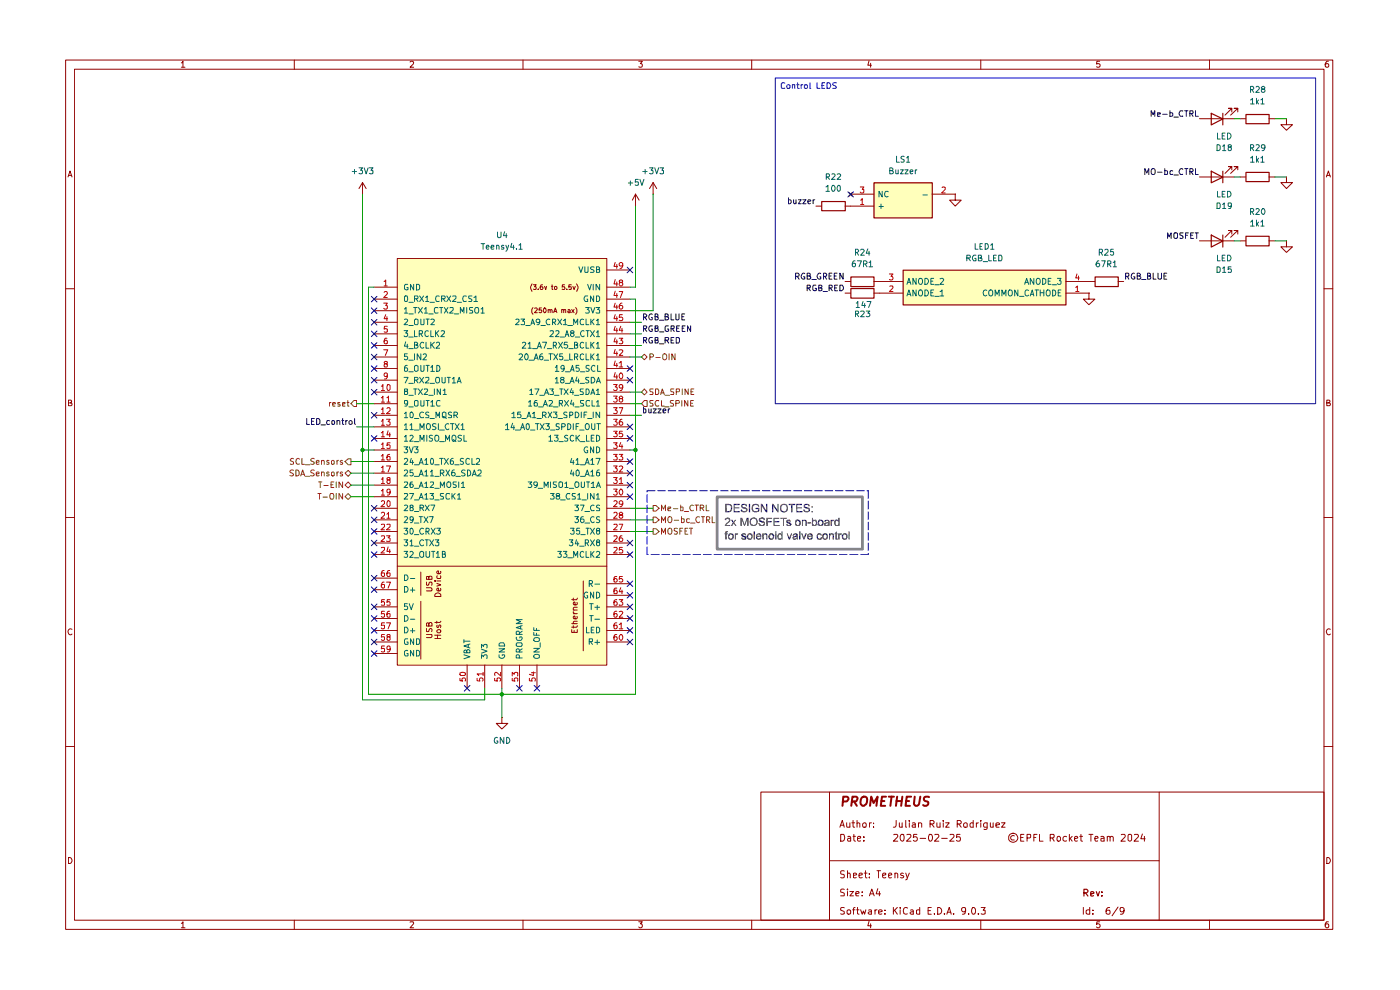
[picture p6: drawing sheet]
<svg xmlns="http://www.w3.org/2000/svg" width="297mm" height="210mm" viewBox="0 0 297 210" stroke-linecap="round" stroke-linejoin="round" font-family="sans-serif">
<g fill="none" stroke="#910000" stroke-width=".21">
<path d="M13.9 12.7h268.8v184.4h-268.8zM15.8 14.7h265.1v180.5h-265.1zM38.5 13.3h.1l.2-.3v1.3M38.5 14.3h.7M62.4 12.7v2M87 13.2l.5-.2 .3 .2-.1 .4-.7 .7h.8M111 12.7v2M135.5 13h.8l-.5 .5 .4 .1v.6h-.7M159.5 12.7v2M184.4 12.9l-.3 .9h.8M184.7 13.4v.9M208.1 12.7v2"/>
<path d="M233.3 13h-.6l-.1 .6h.7v.6h-.7M256.6 12.7v2M281.8 13a.71 .71 0 0 0-.7 .5 .71 .71 0 0 0 .3 .8l.4-.1v-.6l-.4-.1-.3 .3M14.4 37.5l.5-1.2 .4 1.2M14.5 37.2h.7M281.4 37.5l.4-1.2 .4 1.2M281.5 37.2h.6M13.9 61.3h1.9M280.9 61.3h1.8M14.5 85.5h.4l.3-.3-.2-.3h-.5v1.2h.6l.2-.5-.4-.1M281.5 85.5h.4l.2-.3-.1-.3h-.5v1.2h.6l.1-.5-.3-.1M13.9 109.8h1.9"/>
<path d="M280.9 109.8h1.8M15.3 133.5a.59 .59 0 0 0-.9 .5 .59 .59 0 0 0 .8 .6l.1-.1M282.2 133.5a.59 .59 0 0 0-.8 .5 .59 .59 0 0 0 .7 .6l.1-.1M13.9 158.4h1.9M280.9 158.4h1.8M161.4 168h119.5v27.2h-119.5zM176 168v27.2M178.2 175.5l.5-1.5 .4 1.5M178.3 177h.6a.83 .83 0 0 1 .2 .9 .83 .83 0 0 1-.8 .5zM178.3 175h.7M179.6 174.5l.1 1 .6-.1M179.9 177.5h.5l.1 .9"/>
<path d="M180.3 174.5v1M180.5 177.8h-.5l-.2 .3 .2 .3 .5-.1M180.7 174.5h.6M181 174v1.3l.1 .2h.2M181 177.4h.5M181.1 177v1.2l.4 .2M181.8 174.7l.2-.2 .4 .2v.8M181.8 174v1.5M181.9 177.9l.7-.1v-.3l-.4-.1-.3 .3 .1 .6h.6M183 174.8a.45 .45 0 0 1 .7-.2v.9l-.6-.1zM183.3 178.3v.1M183.3 177.5v.2"/>
<path d="M184.4 174.5v1M184.9 174.5l-.5 .3M185.3 175.4v.1M185.3 174.6v.1M189.6 177.1l.7-.1 .2 .4-1 1h1M190.1 174l-.1 1.3-.1 .2h-.4M190.8 174.5l.1 1 .5-.1M191.1 177.1l.5-.1a1.1 1.1 0 0 1-.1 1.4h-.1a.93 .93 0 0 1-.3-1.3zM191.4 174.5v1M192.1 174v1.5h.2M192.4 177.1l.7-.1 .1 .4-.9 1h.9M192.9 174v.2"/>
<path d="M192.9 174.5v1M193.6 174.6l.4-.1 .2 .2v.8h-.6l-.1-.4 .7-.2M194.5 177h-.7v.7l.5-.2 .3 .3v.4l-.3 .2-.5-.1M194.9 174.7l.2-.2 .4 .2v.8M194.9 174.5v1M195.2 177.8h1.2M197.1 177a.73 .73 0 0 1 .8 .6 .73 .73 0 0 1-.6 .8 1.1 1.1 0 0 1-.2-1.4zM197.3 174.8l.8-.1 .1-.4-.3-.3h-.6v1.5M197.6 174.8l.6 .7M198.3 177.1l.7-.1 .2 .4-1 1h1M198.7 174.5l.1 1 .6-.1M199.4 174.5v1"/>
<path d="M199.8 177.8h1.2M200.1 174v.2M200.1 174.5v1M200.6 174.5h.8l-.8 1h.8M201.5 177.1l.7-.1 .2 .4-.9 1h.9M203.1 174.8l.7-.1 .1-.4-.2-.3h-.6v1.5M203.4 174.8l.5 .7M203.7 177h-.7l-.1 .7 .3-.2 .5 .1v.7l-.5 .1-.3-.1M204.4 174.8a.45 .45 0 0 1 .8-.1l-.1 .8-.6-.1zM206.5 174v1.5h-.6l-.1-.7 .2-.3 .5 .1M207.1 174.5v1M207.6 174.5l-.5 .3"/>
<path d="M208.1 174v.2M208.1 174.5v1M209.4 174.5v1.2l-.3 .3-.4-.1M209.4 174.6a.52 .52 0 0 0-.7 .2l.1 .7h.6M210.1 174.5l.1 1 .5-.1M210.7 174.5v1M211.3 175l.7-.1v-.3l-.5-.1-.2 .2 .1 .8h.6M212.5 174.5h.7l-.7 1h.7M215.2 177.3l-.4-.1-.3 .2a.52 .52 0 0 0 .2 .8h.5M216.5 177.7h.5M217.2 177h-.7v1.4h.7M217.9 177.8l.7-.1v-.6l-.7-.1v1.4"/>
<path d="M219.3 177.7h.4M220 177h-.7v1.4M220.5 177v1.4h.8M222.8 177.8l.8-.1v-.7h-.8v1.4M223.2 177.8l.4 .6M224.3 177.5l.4-.1 .3 .4v.4l-.3 .2h-.2l-.3-.2zM226.3 177.5h-.6l-.2 .7a.52 .52 0 0 0 .8 .1M226.9 177v1.4M227 177.8l.5 .6M227.5 177.4l-.6 .6M228 177.9l.6-.1-.1-.4-.5 .1v.7l.2 .2 .4-.1M229.1 177.4h.6"/>
<path d="M229.3 177v1.3l.4 .1M231 177h.9M231.4 177v1.4M232.3 177.9l.7-.1-.2-.4-.4 .1-.1 .7 .1 .2 .5-.1M233.5 177.5h.6l.1 .9M234.2 177.8l-.7 .1v.4h.7M234.9 177.6l.2-.2 .4 .1v.9M234.9 177.4v1M235.5 177.7a.35 .35 0 0 1 .3-.3 .35 .35 0 0 1 .4 .3v.7M237.9 177.1l.6-.1 .2 .4-.9 1h.9M239.4 177.1l.5-.1 .2 .2v1l-.4 .2-.4-.2zM240.7 177.1l.6-.1 .2 .4-.9 1h.9"/>
<path d="M242.4 176.9l-.4 1h.9M242.8 177.4v1M245.9 168v27.2M14.5 181.9a.65 .65 0 0 1 .8 .6 .65 .65 0 0 1-.8 .7zM38.5 195.9l.3-.4v1.3M38.5 196.8h.7M62.4 195.2v1.9M87 195.6l.7-.1 .1 .3-.8 1h.8M111 195.2v1.9M135.5 195.5h.8l-.5 .5 .5 .2-.1 .5-.5 .1-.2-.2M159.5 195.2v1.9M176 182.6h69.9"/>
<path d="M179.1 192.6l-.5-.1-.3 .2v.4l.8 .3v.4h-.8M179.1 188.7l-.5-.1-.3 .2v.4l.7 .2 .1 .5-.8 .1M179.1 184.8l-.5-.1-.3 .2v.4l.8 .3-.1 .5h-.7M179.8 193.1h.6v.7h-.6zM179.8 188.6v.2M179.8 185.4l.2-.2 .3 .1 .1 .9M179.8 184.7v1.5M179.8 189.1v.9M180.3 189.1h.8l-.8 .9h.8M180.9 193h.5M181.1 185.7l.6-.2-.1-.2h-.5v.8h.5M181.4 192.5l-.3 .2v1.2"/>
<path d="M181.6 189.6l.6-.2-.1-.3-.5 .2v.6v.1h.6M181.7 193h.5M181.9 192.5v1.3l.3 .1M182.2 185.7l.7-.2v-.2l-.4-.1-.3 .3 .1 .6h.6M182.6 193l.3 .9 .3-.7 .2 .7 .3-.9M182.9 189.9v.1M182.9 189.2v.1M183.3 185.2h.6M183.6 184.7v1.3l.3 .2M184.3 193.1h.6v.8M184.4 195.4l-.3 1h.8M184.4 190l.5-1.4 .6 1.4"/>
<path d="M184.4 186v.2M184.4 185.3v.2M184.6 189.6h.7M184.7 196v.8M184.9 193.3l-.7 .3 .2 .3 .5-.1M185.6 193v.9M186 193l-.4 .1v.1M186 184.7h.8M186.2 188.5l-.3 1.1h.9M186.4 193.5l.8-.2-.1-.2-.5-.1-.2 .2 .1 .6h.6M186.4 184.7v1.5M186.6 189.1v.9"/>
<path d="M187.2 185.7l.7-.2v-.2l-.4-.1-.3 .3 .1 .6h.6M187.7 193.8v.1M187.7 193.1v.1M188.5 185.7l.7-.2-.2-.3-.4 .1-.1 .7 .2 .2 .4-.1M189.5 192.5v1.4M189.8 193.1l.6 .8M189.9 185.4v-.1a.36 .36 0 0 1 .6 .2v.7M189.9 185.2v1M190.4 192.5l-.9 .8M191 192.5v.2M191 193v.9M191.6 185.3a.36 .36 0 0 0-.6 .2l.7 .4-.2 .3-.5-.1"/>
<path d="M192.1 185.2l.4 1M192.5 192.7a.55 .55 0 0 0-.7-.1 .55 .55 0 0 0-.2 .7l.1 .5 .4 .1 .4-.1M192.9 185.2l-.5 1.4h-.3M193.2 193.1l.4-.1 .2 .2v.7M193.8 193.3l-.7 .3 .2 .3 .5-.1M195.1 193.1h-.7v.7h.7M195.1 192.5v1.4M196.9 193.2h.5M197.6 192.5h-.7v1.4h.7M198.2 193.8v.1M198.9 192.5a.73 .73 0 0 1 .9 .7 .73 .73 0 0 1-.9 .7zM200.4 193.8v.1"/>
<path d="M200.9 193.9l.5-1.4 .4 1.4M201 193.5h.7M202.3 193.8v.1M204.8 193.1v.2l-.5 .1-.2-.2-.1-.5a.46 .46 0 0 1 .4-.2 .46 .46 0 0 1 .4 .2l-.1 1.1-.5 .1M205.5 193.8v.1M206.3 192.6l.2-.1a.75 .75 0 0 1 .5 .7 .75 .75 0 0 1-.5 .7l-.4-.5zM207.6 193.8v.1M208.1 195.2v1.9M208.1 192.5h.9l-.4 .6 .4 .1v.6h-.9M229.8 192.5v1.4M231.2 193.1l-.4-.1-.4 .2 .1 .6h.7M231.2 192.5v1.4"/>
<path d="M231.9 193.8v.1M231.9 193.1v.1M233.3 195.5h-.6l-.1 .6 .2-.1h.3l.3 .2v.3l-.3 .3h-.3l-.2-.2M235.4 192.5h-.3a1.05 1.05 0 0 0-.4 1.3h.7l.1-.5-.1-.2h-.6l-.2 .2M237.2 192.4l-1.3 1.9M238.5 193.1l-.4 .3-.4-.1v-.7a.52 .52 0 0 1 .8 .1l-.1 .9-.2 .2-.5 .1M256.6 195.2v1.9M281.5 181.9a.65 .65 0 0 1 .7 .6 .65 .65 0 0 1-.7 .7zM281.8 195.5h-.4l-.3 .5v.5l.3 .3 .4-.1v-.7h-.4l-.3 .2"/>
<circle cx="214.9" cy="177.7" r=".99"/>
</g>
<path d="M229.9 189.4h.6l.3-.3v-.2l-.3-.3h-.6v1.5M230.3 189.4l.5 .7M231.4 189.6l.7-.1-.1-.3h-.6v.8h.6M232.6 189.1l.3 1 .4-1M233.8 190v.1M233.8 189.2v.1" fill="none" stroke="#910000" stroke-width=".25"/>
<g fill="none" stroke="#910000" stroke-width=".42">
<path d="M178.8 170l.9-.1a.5 .5 0 0 0 .3-.5 .5 .5 0 0 0-.3-.4h-.8l-.2 1.9M180.8 170h.7a.65 .65 0 0 0 .3-.9l-1-.1-.2 1.9M181.2 170l.6 .9M182.8 169.2a.64 .64 0 0 1 .7-.2 .64 .64 0 0 1 .5 .6 1.25 1.25 0 0 1-.7 1.3h-.3a1.18 1.18 0 0 1-.2-1.7zM184.6 170.9l.2-1.9 .5 1.3 .9-1.3-.3 1.9M186.9 169.9h.7M188 169h-.9l-.2 1.9h.9M188.5 169h1.1M189.1 169l-.2 1.9M190.2 169.9h1.1M190.3 169l-.2 1.9M191.4 169l-.2 1.9"/>
<path d="M192.2 169.9h.7M193.3 169h-.9l-.3 1.9h.9M194.1 169l-.2 1.5 .3 .4a.67 .67 0 0 0 .8-.4l.2-1.5M197.1 169.1l-.7-.1-.4 .3v.4l.3 .2 .6 .3a.63 .63 0 0 1-.4 .7l-.7-.1"/>
</g>
<g fill="#ffb">
<path d="M84.3 54.8h44.4v86.3h-44.4z"/>
<path d="M191.6 57.3h34.5v7.3h-34.5z"/>
<path d="M185.4 38.7h12.3v7.5h-12.3z"/>
</g>
<path d="M138.6 109.7h.5l.7 .6-.7 .6h-.5z" fill="#fff"/>
<g fill="none" stroke="#765500" stroke-width=".21">
<path d="M138.6 109.7h.5l.7 .6-.7 .6h-.5zM140.3 110.9v-1.3l.5 .8 .4-.8v1.3M141.8 109.8l.5-.2a.86 .86 0 0 1 0 1.3h-.3a.79 .79 0 0 1-.2-1.1zM143 110.4h1M144.6 110.1h.6v.6l-.3 .2-.3-.1M144.6 109.6v1.3M146.3 110.1h-.6v.6l.2 .2 .4-.1M146.5 110.9h.9M148.4 109.7a.58 .58 0 0 0-.8 .5 .58 .58 0 0 0 .8 .6v-.1M148.8 109.6h.7M149.1 109.6v1.3M149.9 110.3l.6-.1v-.5l-.6-.1v1.3"/>
<path d="M150.2 110.3l.4 .6M151.1 109.6v1.3h.6"/>
</g>
<path d="M136.5 86.8l.4-.1 .1 .2v.6h-.5M136.5 86.3v1.3M137.6 86.7v.8h.5M138.1 86.7v.9M138.6 86.7h.6l-.6 .9h.6M139.6 86.7h.6l-.6 .9h.6M140.7 87.2l.6-.1-.2-.4-.4 .1v.7h.5M141.8 86.7v.9M142.1 86.7l-.3 .3" fill="none" stroke="#0f0f0f" stroke-width=".21"/>
<path d="M138.6 107.2h.5l.7 .6-.7 .6h-.5z" fill="#fff"/>
<path d="M138.6 107.2h.5l.7 .6-.7 .6h-.5zM140.3 108.3v-1.2l.5 .9 .4-.9v1.2M141.7 108l.6-.2v-.2h-.5l-.1 .1 .1 .6h.5M142.9 107.9h.9M144.4 107.1v1.2h.4l.1-.7h-.5M145.2 108.5h.9M147.1 107.2a.61 .61 0 0 0-.8 .3 .61 .61 0 0 0 .3 .8l.5-.1M147.4 107.1h.8M147.8 107.1v1.2M148.5 107.7h.6l.2-.1-.1-.4-.7-.1v1.2M148.9 107.7l.4 .6M149.8 107.1v1.2h.6" fill="none" stroke="#765500" stroke-width=".21"/>
<path d="M138.6 112.1h.5l.7 .6-.7 .6h-.5z" fill="#fff"/>
<path d="M138.6 112.1h.5l.7 .6-.7 .6h-.5zM140.3 113.3v-1.2l.5 .9 .4-.9v1.2M141.8 112.2l.5-.1a.86 .86 0 0 1 0 1.2 .46 .46 0 0 1-.6-.4zM143.7 112.1h-.7v.5l.6 .1 .1 .3-.2 .3-.5-.1M144.2 112.6h.4M144.8 112.1h-.6v1.2M145.3 112.6h.4M145.9 112.1h-.6v1.2h.6M146.3 112.1h.6M146.6 112.1v1.2" fill="none" stroke="#765500" stroke-width=".21"/>
<path d="M136.5 72.2h.5l.2-.5-.2-.1h-.5v1.2M136.8 72.2l.4 .6M138.4 71.6h-.5l-.3 .5 .3 .7h.5v-.5h-.2M139 72.2h.4l.2-.2-.1-.4h-.5v1.2h.6l.1-.5-.3-.1M139.9 72.9h.9M141.1 72.2h.6l.2-.5-.2-.1h-.6v1.2M141.4 72.2l.5 .6M142.4 72.2h.4M143 71.6h-.6v1.2h.6M143.5 71.6h.5l.1 .2v.7l-.1 .3h-.5z" fill="none" stroke="#0f0f0f" stroke-width=".21"/>
<path d="M136.7 82.5l.6 .7-.6 .6-.6-.6z" fill="#fff"/>
<path d="M136.7 82.5l.6 .7-.6 .6-.6-.6zM138.6 82.5l-.7 .1v.3l.7 .4-.1 .4h-.6M139.1 82.5h.5l.1 .3v.6l-.1 .3h-.5zM140.2 83.7l.3-1.2 .4 1.2M140.2 83.3h.6M141.1 83.9h.9M143 82.5l-.7 .1v.3l.7 .4-.1 .4h-.6M143.5 83.1h.6v-.5l-.6-.1v1.2M144.7 82.5v1.2M146 82.5v1.2l-.7-1.2v1.2M146.6 83.1h.4M147.2 82.5h-.6v1.2h.6" fill="none" stroke="#765500" stroke-width=".21"/>
<path d="M136.1 75.7l.6-.6 .6 .6-.6 .6z" fill="#fff"/>
<path d="M136.1 75.7l.6-.6 .6 .6-.6 .6zM137.9 75.7l.7-.1v-.3l-.2-.2h-.5v1.2M139.1 75.8h1M140.7 75.2l.2-.1 .4 .1 .1 .7-.3 .4-.4-.1zM141.9 75.1v1.2M143.2 75.1v1.2l-.7-1.2v1.2" fill="none" stroke="#765500" stroke-width=".21"/>
<path d="M136.7 85h.6v1.2h-.6l-.6-.6z" fill="#fff"/>
<path d="M136.7 85h.6v1.2h-.6l-.6-.6zM138.6 85h-.7v.4l.7 .4-.1 .3h-.6M139.7 85h-.5l-.2 .5 .2 .6h.5M140.3 85v1.1h.6M141 86.3h.9M142.9 85h-.6a.47 .47 0 0 0 0 .5 .47 .47 0 0 0 .5 .1v.5h-.6M143.4 85.5h.6l.1-.1v-.4h-.7v1.1M144.6 85v1.1M145.9 85v1.1l-.7-1.1v1.1M146.5 85.5h.4M147.1 85h-.6v1.1h.6" fill="none" stroke="#765500" stroke-width=".21"/>
<g fill="none" stroke="#0f0f0f" stroke-width=".21">
<path d="M136.5 69.7l.6-.1 .1-.3-.2-.2h-.5v1.2M136.5 67.3l.6-.1 .1-.4-.3-.2h-.4v1.3M136.8 69.7l.4 .6M136.8 67.3l.4 .6M138.4 69.1h-.5a.61 .61 0 0 0-.2 .8 .61 .61 0 0 0 .7 .3v-.4h-.2M138.4 66.7l-.2-.1a.6 .6 0 0 0-.6 .7 .6 .6 0 0 0 .8 .5v-.5h-.2M139 69.6h.5l.1-.4-.6-.1v1.2l.6-.1 .1-.3-.3-.3M139 67.2h.5l.1-.4-.2-.2h-.4v1.3l.6-.1 .1-.4-.3-.2M139.9 70.4h.9M139.9 67.9h.9M141.1 67.2h.6v-.5l-.6-.1v1.3h.5l.3-.5-.4-.2M141.8 69.1h-.5l-.2 .3v.7a.52 .52 0 0 0 .8 .1v-.4h-.3"/>
<path d="M142.4 69.7l.6-.1v-.5h-.6v1.2M142.4 66.6v1.3h.6M142.6 69.7l.4 .6M143.4 66.6v1.2l.1 .1h.3l.3-.3v-1M143.5 69.6h.5M144.1 69.1h-.6v1.2h.6M144.6 67.2h.5M144.7 69.6h.4M145.2 66.6h-.6v1.3h.6M145.3 69.1h-.6v1.2h.6M146.5 69.1v1.2l-.7-1.2v1.2M65.1 88.8v1.2h.6"/>
<path d="M66.1 89.4h.4M66.7 88.8h-.6v1.2h.6M67.2 88.8l.5 .1 .2 .2v.7l-.4 .2h-.3zM68.1 90.1h.9M69.9 89.3l-.4-.1-.2 .2 .1 .6h.5M70.4 89.4l.2-.2 .3 .1v.7h-.5zM71.5 89.4l.2-.2 .4 .2v.6M71.5 89.2v.8M72.5 89.2h.4M72.7 88.8v1.2h.2M73.4 89.2v.8M73.7 89.2l-.3 .2"/>
<path d="M74 89.4l.5-.2 .2 .2-.1 .6h-.5zM75.2 88.8v1.1l.2 .1"/>
</g>
<g fill="none" stroke="#910000" stroke-width=".21">
<path d="M84.3 54.8h44.4v86.3h-44.4zM128.7 57.3h4.9M79.4 70.8h4.9M79.4 73.3h4.9M79.4 75.7h4.9M79.4 78.2h4.9M79.4 60.9h4.9M79.4 63.5h4.9M79.4 65.9h4.9M79.4 68.4h4.9M112.9 60.2a1.02 1.02 0 0 0 0 1.6M113.1 65.2l-.3 .5v.5l.3 .5"/>
<path d="M113.2 60.4h.5l-.3 .4 .3 .1v.4h-.5M113.4 65.4l.4-.1 .2 .3-.6 .7h.6M114.2 61.3v.1M114.8 65.3h-.4l-.1 .5 .5-.1 .1 .5-.1 .1-.5-.1M115.1 60.4l-.3 .1-.2 .8 .2 .1 .4-.1-.1-.5h-.4l-.1 .2M115.4 65.4l.1-.1a.55 .55 0 0 1 .4 .5 .55 .55 0 0 1-.4 .5l-.2-.3zM115.5 60.7l.3 .7 .1-.7M116.3 65.7h.2l.2 .1v.5M116.3 65.7v.6M116.7 65.8l.2-.1 .2 .1v.5M117 60.7h.3M117.1 60.4v.9l.2 .1"/>
<path d="M117.5 66.3l.3-1 .3 1M117.6 66.1h.4M117.6 60.8l.4-.1 .1 .2v.4l-.1 .1-.4-.1zM119.2 65.7h.4v.6M119.2 65.7v.6M119.6 65.8l.2-.1h.2v.6M119.8 60.4h-.5l-.1 .5 .6-.1v.5l-.1 .1-.5-.1M120.3 61.3v.1M120.5 65.7h.3l.1 .1v.5M120.9 65.9l-.5 .2 .2 .2 .3-.1M121.2 60.4h-.5v.5h.5v.4h-.5M121.3 65.7l.5 .6"/>
<path d="M121.5 60.7l.3 .7 .2-.7M121.8 65.7l-.5 .6M122.1 65.2l.3 .5v.5l-.3 .5M122.3 60.2a1.02 1.02 0 0 1 0 1.6M128.7 70.8h4.9M128.7 73.3h4.9M128.7 75.7h4.9M128.7 78.2h4.9M128.7 60.9h4.9M128.7 63.5h4.9M128.7 65.9h4.9M128.7 68.4h4.9"/>
<path d="M79.4 80.6h4.9M79.4 83.2h4.9M79.4 85.6h4.9M79.4 88.1h4.9M79.4 90.5h4.9M79.4 93h4.9M79.4 95.5h4.9M79.4 97.9h4.9M128.7 80.6h4.9M128.7 83.2h4.9M128.7 85.6h4.9M128.7 88.1h4.9"/>
<path d="M128.7 90.5h4.9M128.7 93h4.9M128.7 95.5h4.9M128.7 97.9h4.9M79.4 100.4h4.9M79.4 102.9h4.9M79.4 105.4h4.9M79.4 107.8h4.9M79.4 110.3h4.9M79.4 112.7h4.9M79.4 115.2h4.9M79.4 117.6h4.9"/>
<path d="M128.7 100.4h4.9M128.7 102.9h4.9M128.7 105.4h4.9M128.7 107.8h4.9M128.7 110.3h4.9M128.7 112.7h4.9M128.7 115.2h4.9M128.7 117.6h4.9M79.4 122.6h4.9M79.4 125.1h4.9M79.4 128.7h4.9M79.4 131.2h4.9"/>
<path d="M79.4 133.7h4.9M79.4 136.2h4.9M79.4 138.6h4.9M84.3 120.1h44.4M89.3 121.4v4.9M89.3 127.5v12.3M90.5 124.7h.9l.2 .2v.4h-1.1M90.5 123.5v.6l.1 .1 .4-.1 .2-.6h.4v.7M90.5 134.6h1.1v.1v.3l-.2 .2h-.9M90.5 133.3v.7h.4l.4-.7 .3 .3v.4M91 122.5l.2-.3 .4 .3v.4h-1.1v-.6l.5 .1v.5M91 132.4l.2-.4 .4 .3v.5h-1.1v-.5l.1-.2 .4 .2v.5"/>
<path d="M92.2 123.2h.2M92.2 135.4h1.3M92.2 134.7h1.3M92.3 126a.66 .66 0 0 1 .8-.2 .66 .66 0 0 1 .4 .7h-1.3zM92.7 123.7l.8 .4-.8 .2M92.7 133.8l.2-.2h.4l.2 .4-.2 .2h-.4zM92.7 123.2h.8M92.7 131.8v.4M92.7 122.1v.4l.1 .2h.6v-.6M92.7 132.6v.4l.2 .1 .2-.4 .2-.2 .2 .2-.1 .4M92.8 134.7v.7M93.4 124.8l.1 .4-.2 .1h-.5l-.1-.4 .3-.1 .1 .5"/>
<path d="M93.4 121.2l.1 .3-.2 .2h-.5l-.1-.4 .3-.2 .1 .6M93.5 131.8l-.2 .2h-1.1M121.3 133.6v.5h1.2v-.5M121.3 132.3h1.2M121.6 129.7l.3 .5M121.6 126.9v.5M121.6 132.7v.5M121.6 130.2h.9M121.6 129.4h.9M121.8 133.7v.4M122.4 130.8l.1 .3-.2 .2h-.5l-.2-.5 .4-.1v.6M122.4 127.8l.1 .3-.2 .2h-.5l-.2-.4 .4-.2v.6"/>
<path d="M122.5 132.7l-.2 .3h-1M122.5 131.8h-.7l-.2 .1 .2 .4M122.5 128.8h-.7l-.2 .2 .2 .4M122.5 126.9l-.2 .3h-1M123.7 123.2v14.8M128.7 128.7h4.9M128.7 131.2h4.9M128.7 133.7h4.9M128.7 136.2h4.9M128.7 123.8h4.9M128.7 126.3h4.9M99.1 141.1v4.9"/>
<path d="M102.8 141.1v4.9M106.5 152.2v1.3h1.2l-1.2 1.1-1.2-1.1h1.2M106.5 152.2h.1M106.5 141.1v4.9M110.2 141.1v4.9M113.9 141.1v4.9"/>
</g>
<g fill="none" stroke="#b90000" stroke-width=".21">
<path d="M81.5 59.7l.3-.3v1.3M130.5 55.7l-.2 .8h.7M130.5 59.3l-.2 .9h.7M130.8 56.1v.8M130.8 59.8v.9M131.6 59.9l-.2-.3v-.1h.6v.3l-.4 .1-.2 .2v.3l.2 .3h.3l.2-.3v-.3l-.2-.2M132.1 56.3l-.2 .1h-.4l-.1-.1v-.4l.2-.2h.3l.2 .2-.2 .9-.4 .1M81.4 74.2h.8l-.5 1.2M81.4 64.3h.8l-.4 .5 .4 .1v.5l-.2 .2h-.4l-.2-.2M81.5 62l.2-.2h.3l.2 .2v.4l-.8 .7h.8M81.5 60.7h.7M81.7 77.2l-.2-.3 .1-.2h.6v.4l-.6 .2v.5h.6v-.5l-.2-.1"/>
<path d="M81.8 66.8l-.3 .8h.7M82.1 71.7l-.4 .1-.2 .9 .2 .2 .5-.1v-.5l-.2-.1h-.3l-.2 .2M82.1 67.2v.8M82.2 69.2h-.6l-.1 .6h.7v.6h-.7M82.2 79.6l-.2 .3-.4-.1v-.6h.6v.8l-.2 .3-.4 .1M130.5 61.8l-.2 .9h.7M130.5 64.3l-.2 .8h.7M130.5 66.8l-.2 .8h.7M130.5 69.2l-.2 .9h.7M130.5 71.7l-.2 .8h.7M130.5 74.1l-.2 .9h.7M130.5 76.6l-.2 .9h.7"/>
<path d="M130.5 79l-.2 1h.7M130.8 62.3v.8M130.8 64.7v.9M130.8 67.2v.8M130.8 69.6v.9M130.8 72.1v.8M130.8 74.6v.8M130.8 77.1v.7M130.8 79.5v.9M131.4 61.8h.7l-.5 1.3M131.4 71.7h.7l-.4 .5 .4 .2-.1 .4h-.6M131.4 74.3l.5-.1 .2 .2-.1 .3-.6 .7h.7"/>
<path d="M131.4 77l.4-.3v1.1M131.4 77.8h.7M131.5 79.2h.1a.6 .6 0 0 1 .6 .4 .6 .6 0 0 1-.3 .7l-.1 .1a.75 .75 0 0 1-.3-1.2zM131.7 69.2l-.3 .9h.7M131.9 64.3l-.3 .1-.2 .2v.7l.2 .3h.3l.2-.3-.2-.5h-.4l-.1 .3M131.9 69.6v.9M132 66.8h-.6v.5a.45 .45 0 0 1 .6 0 .45 .45 0 0 1 0 .6h-.6M80.9 81.9h.2l.1-.3v1.2M80.9 84.4h.2l.1-.4v1.3M80.9 86.8h.2l.1-.3v1.3M80.9 89.4l.3-.5v1.3M80.9 91.8l.3-.3v1.2"/>
<path d="M80.9 94.3l.3-.4v1.2M80.9 96.7l.3-.3v1.2M80.9 99.2l.3-.4v1.3M80.9 82.8h.7M80.9 85.3h.7M80.9 87.8h.7M80.9 90.2h.7M80.9 92.7h.7M80.9 95.1h.7M80.9 97.6h.7M82 88.9h.8l-.5 .5 .5 .1v.6h-.8M82 98.8h.8l-.5 1.3"/>
<path d="M82.1 84.4l.3-.4v1.3M82.1 86.7l.1-.2h.4l.2 .2v.4l-.8 .7h.8M82.1 85.3h.7M82.2 81.7l.3-.1 .3 .2v.8l-.3 .2-.3-.1zM82.3 91.4l-.2 .8h.7M82.7 96.4l-.5 .1-.1 .9 .1 .2 .6-.1v-.5l-.2-.2h-.3l-.2 .3M82.7 91.8v.9M82.8 93.9h-.6l-.1 .6 .1-.1h.4l.2 .1v.5h-.7M130.2 81.6h.7l-.4 .5h.3l.1 .1-.1 .6h-.5l-.1-.1M130.2 84h.7l-.4 .5h.3v.7l-.5 .1-.1-.2M130.2 86.5h.7l-.4 .5 .4 .2-.1 .5h-.6M130.2 88.9h.7l-.4 .5 .4 .3-.1 .4h-.6"/>
<path d="M130.2 91.5h.7l-.4 .4 .4 .3-.1 .4h-.6M130.2 96.4h.7l-.4 .4 .4 .3-.1 .5-.6-.1M130.2 98.8h.7l-.4 .5 .4 .2-.1 .5-.5 .1-.1-.2M130.2 93.9h.7l-.4 .5 .4 .2-.1 .5-.6-.1M131.4 86.5h.7l-.5 1.3M131.4 96.4h.7l-.4 .4 .4 .3v.3l-.2 .2-.5-.1M131.4 98.9l.5-.1 .2 .3-.7 1h.7M131.6 84.5l-.2-.2 .2-.3h.3l.2 .4-.7 .4v.2l.2 .3h.3l.2-.3v-.2l-.2-.3M131.7 93.8l-.3 .9h.7M131.9 88.9a.72 .72 0 0 0-.5 .6 .72 .72 0 0 0 .2 .7l.4-.1a.42 .42 0 0 0 0-.5 .42 .42 0 0 0-.6-.1v.2M131.9 94.4v.7M132 91.5h-.6v.6l.5-.2 .2 .3-.1 .4h-.6"/>
<path d="M132.1 82.1l-.1 .1a.42 .42 0 0 1-.5 0 .42 .42 0 0 1-.1-.5l.5-.1a.72 .72 0 0 1 .2 .7 .72 .72 0 0 1-.6 .5M80.9 101.6h.2l.1-.3v1.3M80.9 104.1h.2l.1-.3v1.2M80.9 106.4l.2-.2h.3l.2 .2v.4l-.8 .7h.8M80.9 108.8l.2-.1h.3l.2 .1v.5l-.8 .6h.8M80.9 111.3l.6-.1 .1 .5-.8 .7h.8M80.9 113.7h.6l.1 .5-.8 .6h.8M80.9 116.2l.6-.1 .1 .5-.8 .7h.8M80.9 100.1h.7M80.9 102.6h.7M80.9 105h.7M82 113.7h.8l-.5 .4 .5 .2v.5h-.8"/>
<path d="M82.1 109.1l.3-.4v1.2M82.1 111.3l.6-.1 .1 .5-.8 .7h.8M82.1 109.9h.7M82.3 101.8l-.2-.2 .1-.2h.6v.3l-.5 .1-.2 .3v.2l.2 .3 .5-.2v-.4l-.2-.2M82.3 106.2l.5 .3v.7l-.3 .3a.75 .75 0 0 1-.2-1.3zM82.3 116l-.2 1h.7M82.7 116.5v.8M82.8 104.3l-.1 .2h-.5v-.7h.4l.2 .1v.8l-.2 .2-.4 .1M130.2 101.3h.7l-.4 .5h.3l.1 .2-.1 .5-.5 .1-.1-.2M130.2 103.8h.7l-.4 .5h.3v.6l-.5 .1-.1-.1M130.3 106.4l.4-.2 .2 .3-.7 1h.7M130.3 108.8l.4-.1 .2 .4-.7 .8h.7"/>
<path d="M130.3 111.3l.5-.1 .1 .3-.7 .9h.7M130.3 113.7h.5l.1 .3-.7 .8h.7M130.3 116.2l.5-.1 .1 .4-.7 .8h.7M131.4 101.6l.4-.3v1.3M131.4 111.2h.7l-.5 1.2M131.4 102.6h.7M131.6 109.3l-.2-.4 .2-.2h.3l.2 .3-.7 .4v.3l.2 .2h.3l.2-.2v-.3l-.2-.1M131.7 103.8a.68 .68 0 0 1 .4 .6 .68 .68 0 0 1-.4 .6 .75 .75 0 0 1 0-1.2zM131.9 113.7a.55 .55 0 0 0-.5 .5l.1 .6h.4l.2-.2v-.3l-.2-.2h-.3l-.2 .2M132 116.1h-.6v.6l.5-.2 .2 .3v.3l-.2 .2-.5-.1M132.1 106.8l-.2 .2h-.4l-.1-.2v-.3l.2-.3h.3l.2 .3-.2 .8-.4 .2M81.5 121l-.4 .1a.92 .92 0 0 0 0 1.2l.5-.2v-.5l-.5-.1-.2 .2"/>
<path d="M81.5 123.5l-.4 .1-.2 .9 .2 .3 .5-.2-.1-.6h-.4l-.2 .2M81.6 127.2h-.6l-.1 .6 .2-.2h.3l.2 .2v.5h-.7M81.6 129.7h-.6l-.1 .6 .6-.1 .1 .6-.2 .1h-.3l-.2-.1M81.6 132.1h-.6l-.1 .6 .6-.1 .1 .6-.2 .2h-.3l-.2-.2M81.6 134.6h-.6l-.1 .6 .6-.1 .1 .6-.2 .1h-.3l-.2-.1M81.6 137h-.6l-.1 .6h.7v.6h-.7M82 123.5h.8l-.5 1.3M82 132.1h.8l-.5 1.3M82.3 135.1h-.1l-.1-.3 .1-.1 .4-.1 .2 .4-.6 .2-.1 .1v.3l.2 .2 .5-.1v-.5l-.2-.1M82.7 121l-.5 .1-.1 .9 .2 .3 .5-.2-.1-.6h-.5l-.1 .2M82.7 129.7h-.5l-.1 1 .2 .2 .5-.1-.1-.6h-.5l-.1 .1M82.8 127.2h-.6l-.1 .6 .1-.2h.4l.2 .2v.5h-.7"/>
<path d="M82.8 137.6l-.1 .2h-.5v-.7l.4-.1 .2 .2v.8l-.2 .2-.4 .1M130.8 122.3h-.4l-.1 .2v.9h.5v-.6l-.4-.1-.1 .3M130.8 124.8h-.4l-.1 .2v.9h.5v-.6l-.4-.1-.1 .2M130.8 127.2l-.5 .3v.8l.5 .1v-.7l-.4-.1-.1 .3M130.8 129.7l-.5 .2v.9l.1 .1 .4-.1v-.6h-.5v.1M130.8 132.1l-.4 .1-.1 .3v.7l.1 .2 .4-.1v-.7h-.5v.2M130.8 134.6l-.4 .1-.1 .2v.8l.1 .1h.4v-.7h-.5v.2M131.4 127.2h.7l-.4 .4 .4 .3v.3l-.2 .2-.5-.1M131.4 129.7h.5l.2 .2-.7 1h.7M131.4 132.5l.4-.4v1.3M131.4 133.4h.7M131.7 124.7l-.3 .8h.7"/>
<path d="M131.7 134.6a.68 .68 0 0 1 .4 .6 .68 .68 0 0 1-.4 .6 .75 .75 0 0 1 0-1.2zM131.9 125.2v.7M132 122.3h-.6v.6l.5-.2 .2 .3-.1 .4h-.6M97.6 143.9v.5l.6 .1-.2-.2 .1-.4h.6v.6M97.6 142.8a.86 .86 0 0 1 1.2 .1l-.3 .4h-.8l-.1-.2zM101.2 143.9v.5l.6 .1v-.6h.6l.1 .4-.2 .2M102.5 143h-1.3l.4 .3M102.5 142.6v.7M104.9 143.9v.5l.6 .1-.1-.6h.7l.1 .4-.2 .2M106.2 142.6v.8l-.9-.8-.4 .3 .1 .4M108.7 143.9v.5l.6 .1-.2-.2 .1-.4h.6v.6M108.7 143.4v-.8l.4 .4 .2-.4 .5 .1v.7"/>
<path d="M112.3 143.9v.5l.6 .1v-.6h.6v.6M112.7 142.7h.9M113.2 142.5v.8l-.9-.3"/>
</g>
<g fill="none" stroke="#006665" stroke-width=".21">
<path d="M122.8 56.6l.4 1.2 .5-1.2M124.1 56.6l.1 1.2h.5l.1-.2v-1M126 56.7h-.7v.2l.2 .3h.3l.2 .4-.1 .2h-.6M126.5 57.2h.5l.2-.3-.1-.2-.6-.1v1.2h.6l.1-.5-.2-.1M85.7 70.1h.8l-.4 .5h.3l.1 .2-.1 .5-.5 .1-.2-.2M85.8 62.9l.2-.1 .4 .1 .1 .6-.2 .5h-.3l-.2-.3zM85.8 65.6l.3-.4v1.2M85.8 67.8l.4-.1 .3 .3-.8 .9h.8M85.8 66.4h.7M86.1 72.5l-.3 .9h.8M86.4 75.1h-.6v.5h.6v.6l-.4 .1-.2-.1M86.4 77.5l-.4 .1-.2 .2v.9h.6v-.6l-.4-.1-.2 .3"/>
<path d="M86.4 73v.9M86.5 60.3h-.5l-.2 .3v.7a.55 .55 0 0 0 .8 .1v-.4h-.3M86.7 71.5h1M86.7 74h1M86.7 76.4h1M86.7 78.9h1M86.7 69h1M86.7 64.1h1M86.7 66.6h1M87.8 60.3v1.2l-.7-1.2v1.2M87.8 65.2h.7M87.9 70.1v1.3h.6"/>
<path d="M87.9 73.2l.6-.1v-.4l-.6-.1v1.3h.5l.3-.5-.4-.2M87.9 77.7l.3-.2 .5 .2v.9l-.3 .2-.5-.2zM87.9 63.4h.6l.2-.5-.2-.1h-.6v1.2M87.9 67.9l.3-.2 .5 .2v.8l-.2 .2h-.4l-.2-.2zM87.9 75.1v1.2M88.1 65.2v1.2M88.3 63.4l.4 .6M88.3 60.3h.6l.1 .3v.7l-.3 .2h-.4zM88.8 65.2l.8 1.2M88.9 70.8h.5l.2-.2v-.4l-.7-.1v1.3M89 62.8l.9 1.2M89.3 75.1v1.2l-.8-1.2v1.2"/>
<path d="M89.3 77.5v1.2l.1 .1h.3l.3-.3v-1M89.3 67.7l.1 1.2h.5l.1-.2v-1M89.3 70.8l.3 .6M89.6 65.2l-.8 1.2M89.8 75.2l.4-.1 .3 .3-.8 .9h.8M89.9 72.8l-.3-.2a.65 .65 0 0 0-.5 .6 .65 .65 0 0 0 .5 .7l.3-.2M89.9 62.8l-.9 1.2M90 65.6l.4-.4v1.2M90 66.4h.7M90.3 63.1l.3-.3v1.2M90.3 64h.7M90.4 72.6v1.3h.6"/>
<path d="M90.4 77.5h.7M90.4 67.7h.7M90.7 67.7v1.2M90.7 77.5v1.3M90.9 70.2l-.3-.1a.65 .65 0 0 0-.5 .7 .65 .65 0 0 0 .5 .6l.3-.2M91 66.6h.9M91.2 64.1h1M91.4 70.1v1.3h.6M91.4 77.9l.3-.4v1.3M91.4 67.8l.5-.1 .3 .2-.8 1h.8M91.4 72.6v1.3M91.4 78.8h.8"/>
<path d="M91.6 73.1l.6 .8M92.2 72.6l-.8 .7M92.4 70.1v1.3M92.6 72.8l.1-.2h.4l.2 .2v.3l-.8 .8h.8M92.6 70.6l.5 .8M92.7 77.5a.64 .64 0 0 1 .6 .6 .64 .64 0 0 1-.6 .7zM92.9 65.3l-.6-.1-.1 .3v.7l.1 .2 .6-.1M93.1 70.1l-.7 .7M93.2 62.9l-.1-.1a.66 .66 0 0 0-.7 .4 .66 .66 0 0 0 .3 .8l.5-.1M93.3 65.2h.6M93.6 70.2h.7v.4l-.8 .8h.8M93.6 65.2v1.2"/>
<path d="M93.7 63.4h.6l.1-.5-.1-.1h-.6v1.2M94 63.4l.4 .6M94.3 65.2l.7 1.2M94.8 62.8l.8 1.2M95 65.2l-.7 1.2M95.5 65.3l.5-.1 .1 .5-.7 .7h.7M95.6 62.8l-.8 1.2M96 62.9l.6-.1 .1 .5-.7 .7h.7M96.4 66.6h.9M97 64.1h.9M97.7 66.4v-1.2l.4 .9 .3-.9v1.2M98.9 62.9l-.1-.1a.66 .66 0 0 0-.6 .4 .66 .66 0 0 0 .2 .8l.5-.1"/>
<path d="M99 65.2v1.2M100.1 62.8l-.7 .1v.3l.7 .4-.2 .4h-.5M100.3 65.2l-.7 .1v.4l.7 .4-.1 .3h-.6M100.5 63.1l.5-.3v1.2M100.5 64h.8M100.8 65.4l.2-.2h.4a1.05 1.05 0 0 1 0 1.2h-.4a.74 .74 0 0 1-.2-1zM102.1 65.6l.3-.4v1.2M102.1 66.4h.6M109.4 67.8h.7v.4l-.8 .7h.8M110.1 75.2l.5-.1 .3 .2-.1 .3-.7 .7h.8M110.5 67.7h.8l-.4 .4 .4 .2v.5h-.8M110.9 72.8l.4-.2 .2 .3-.7 1h.7"/>
<path d="M111.5 75.1a.61 .61 0 0 1 .6 .5 .61 .61 0 0 1-.4 .7 .71 .71 0 0 1-.2-1.2zM111.5 69h1M112.1 72.9l.3-.3v1.3M112.1 73.9h.6M112.2 76.4h1M112.6 68.9l.4-1.2 .4 1.2M112.7 68.5h.6M113 74h.9M113.3 76.3l.4-1.2 .5 1.2M113.4 76h.6M114 73.9l.4-1.3 .4 1.3M114.2 73.5h.6"/>
<path d="M114.5 68.2l-.1 .2a.42 .42 0 0 1-.5-.1 .42 .42 0 0 1-.1-.5l.5-.1 .2 .2-.2 .9-.4 .1M114.8 69h.9M115.1 72.6h.8l-.5 1.3M115.1 75.1h-.3l-.3 .3v.8l.4 .1 .3-.2v-.3a.35 .35 0 0 0-.4-.3 .35 .35 0 0 0-.3 .3M115.4 76.4h1M116.1 74h.9M116.5 75.1h.7M116.6 67.8a.61 .61 0 0 0-.7 .3 .61 .61 0 0 0 .2 .8l.5-.1M116.7 70.2h.7v.4l-.8 .8h.8M116.8 75.1v1.2M117.2 68.4l.6-.1v-.5l-.6-.1v1.2M117.4 73.3l.6-.1v-.5l-.6-.1v1.3"/>
<path d="M117.5 68.4l.4 .5M117.5 75.1l.8 1.2M117.6 73.3l.5 .6M117.8 77.9l.3-.4v1.3M117.8 78.8h.8M117.9 70.2h.7v.4l-.8 .8h.8M118.3 67.7l.9 1.2M118.3 75.1l-.8 1.2M118.5 72.6l.8 1.3M118.8 71.5h1M119.2 67.7l-.9 1.2M119.3 75.1h-.6v.5h.6v.6l-.4 .1-.2-.1"/>
<path d="M119.3 72.6l-.8 1.3M119.5 68l.4-.3v1.2M119.5 68.9h.8M119.7 78.1l-.1 .2h-.4l-.2-.2v-.3l.2-.3 .5 .2v.7l-.2 .3-.3 .1M119.7 76.4h.9M119.9 71.4l.4-1.3 .4 1.3M119.9 78.9h1M120 71h.6M120.3 72.6h-.5l-.1 .6 .6-.1 .1 .2v.3l-.2 .3-.5-.2M120.4 69h1M120.7 74h.9M120.9 75.1v1.2h.5"/>
<path d="M121 78.8l.4-1.3 .4 1.3M121.1 78.4h.6M121.3 70.6l-.3-.1 .1-.3h.6l.1 .3-.8 .4v.3l.3 .2h.2l.3-.2v-.3l-.3-.3M121.7 68.9v-1.2l.4 .8 .4-.8v1.2M121.9 73.2h.4l.2-.4-.2-.2h-.4v1.3h.5l.1-.2v-.4l-.2-.1M121.9 75.7l.6-.1v-.4l-.1-.1h-.5v1.2M122 71.5h1M122.2 75.7l.3 .6M122.4 80l-.3 .8h.8M122.8 77.5h-.6v.6h.6l.1 .4-.3 .3-.4-.1M123.1 78.9h1M123.8 67.8l-.2-.1a.67 .67 0 0 0-.5 .5 .67 .67 0 0 0 .2 .7l.5-.1"/>
<path d="M123.8 72.8l-.2-.2a.65 .65 0 0 0-.6 .6 .65 .65 0 0 0 .6 .7l.2-.2M123.8 75.2l-.2-.1a.65 .65 0 0 0-.5 .6 .65 .65 0 0 0 .5 .6l.2-.1M123.9 70.2l-.2-.1a.64 .64 0 0 0-.6 .7 .64 .64 0 0 0 .6 .6l.2-.2M124.2 65.2h.8l-.4 .5 .4 .2v.3l-.2 .2-.6-.1M124.3 67.7v1.2h.6M124.3 72.6v1.3h.6M124.3 75.1v1.2h.6M124.3 70.1h.7M124.7 60.3l.4 1.2 .3-1.2M124.7 62.8h-.5l-.3 .5 .3 .7h.5v-.5h-.2M124.7 70.1v1.3M125 77.6l-.5-.1-.2 .2v.3a.57 .57 0 0 1 .6 .7h-.6"/>
<path d="M125.3 70.1l.8 1.3M125.3 65.2l.5 1.2 .4-1.2M125.3 67.7v1.2M125.3 72.6v1.3M125.3 75.1v1.2M125.5 68.2l.5 .7M125.5 73.1l.5 .8M125.5 75.6l.5 .7M125.9 60.3v1.2M125.9 62.8v1.2l-.6-1.2v1.2M126 67.7l-.7 .7M126 72.6l-.7 .7"/>
<path d="M126 75.1l-.7 .7M126.1 70.1l-.8 1.3M126.2 77.7l-.2-.2a.6 .6 0 0 0-.6 .7 .6 .6 0 0 0 .8 .5M126.4 65.2h.8l-.4 .5 .4 .1v.5h-.8M126.5 62.8h.5l.2 .2v.7l-.2 .3h-.5zM126.5 68l.4-.3v1.2M126.5 70.5l.4-.4v1.3M126.5 72.9l.4-.3v1.3M126.5 75.4l.4-.3v1.2M126.5 68.9h.7M126.5 71.4h.7M126.5 73.9h.7"/>
<path d="M126.5 76.3h.7M126.8 77.5v1.3h.6M127.2 60.3v1.2l-.8-1.2v1.2M85.7 80h.9l-.6 1.2M85.7 94.8h.8l-.4 .5h.3v.7h-.5l-.2-.1M85.8 87.8l.3-.4v1.2M85.8 90.2l.3-.3v1.2M85.8 92.7l.3-.4v1.3M85.8 97.4l.4-.2 .3 .5-.8 .8h.8M85.8 99.9l.4-.2 .3 .4-.8 .9h.8M85.8 88.6h.7M85.8 91.1h.7"/>
<path d="M85.8 93.6h.7M86 83l-.2-.4 .6-.1v.4l-.6 .2 .1 .6 .5-.1a.36 .36 0 0 0-.2-.6M86.5 85.5l-.3 .2h-.2l-.2-.2v-.5h.6l.1 .2-.2 .9h-.4M86.7 81.3h1M86.7 83.9h1M86.7 86.3h1M86.8 94.8l.4 1.2 .5-1.2M87 90.2l.3-.3v1.2M87 92.5l.4-.2 .3 .4-.8 .9h.8M87 91.1h.7M87.1 87.5l.2-.1a.84 .84 0 0 1 .2 1.2h-.3l-.2-.2zM87.2 97.2l-.2 .9h.8"/>
<path d="M87.5 97.7v.8M87.6 99.7h-.6v.6h.6l.1 .4-.3 .3-.4-.1M87.8 82.5h.7M87.9 80.6h.7l.1-.4-.2-.2h-.6v1.2M87.9 85.1l.2-.1h.4l.2 .1v.9l-.2 .1h-.4l-.2-.1zM87.9 94.8h.8l-.4 .5 .4 .1v.5l-.2 .1h-.4l-.2-.1M87.9 88.8h1M87.9 91.2h1M87.9 93.7h1M87.9 98.6h1M88.1 82.5v1.2M88.3 80.6l.4 .6"/>
<path d="M88.8 82.5l.8 1.2M88.9 98.5l.5-1.3 .4 1.3M89 80l.9 1.2M89 98.2h.6M89.1 91.1v-1.2l.4 .8 .5-.8v1.2M89.1 93.6v-1.3l.4 1 .5-1v1.3M89.3 85l.1 1.1h.5l.1-.1v-1M89.6 82.5l-.8 1.2M89.9 87.5a.63 .63 0 0 0-.9 .3 .63 .63 0 0 0 .3 .8l.6-.1M89.9 80l-.9 1.2M90 82.6l.6-.1 .1 .3-.7 .9h.7M90.1 97.7l.4-.5v1.3"/>
<path d="M90.1 98.5h.7M90.3 80.1l.6-.1 .1 .6-.8 .6h.8M90.4 85h.7M90.5 90l.3-.1 .3 .1a.8 .8 0 0 1-.1 1.1h-.2a.79 .79 0 0 1-.3-1.1zM90.5 92.3v1.3M90.7 85v1.1M91 87.5l-.5-.1-.2 .3 .1 .2 .6 .3v.3l-.7 .1M91 83.9h.9M91.2 81.3h1M91.2 88.8h1M91.4 85.3l.3-.3v1.1M91.4 86.1h.8"/>
<path d="M91.6 97.2a.75 .75 0 0 1 .1 1.3h-.1a.9 .9 0 0 1 0-1.3zM91.7 92.4l-.4-.1-.2 .3v.2l.6 .3v.3l-.1 .2-.5-.1M92.2 82.5v1.2M92.2 98.6h1M92.5 88.6v-1.2l.4 .9 .4-.9v1.2M92.5 90h-.7v.4l.5 .1 .2 .4-.3 .2h-.5M92.5 92.3a.46 .46 0 0 1 .6 .4v.5a.46 .46 0 0 1-.6 .4 .86 .86 0 0 1 0-1.3zM93 89.9v1.2M93.3 91.2h1M93.3 93.7h1M93.3 97.2h.7M93.3 85a.66 .66 0 0 0-.7 .4 .66 .66 0 0 0 .2 .7h.5"/>
<path d="M93.4 82.5v1.2l-.7-1.2v1.2M93.7 97.2v1.3M93.8 80v1l.2 .2 .4-.1v-1.1M93.8 87.6l.3-.2 .5 .2v.8l-.2 .2h-.4l-.2-.2zM94 82.8l.4-.3v1.2M94 88.3l.7 .5M94 83.7h.7M94.3 97.2l.8 1.3M94.5 93.6v-1.3l.4 1 .5-1v1.3M94.6 99.7l.8 1.3M94.9 80h.6M95.1 97.2l-.8 1.3"/>
<path d="M95.2 90a.58 .58 0 0 0-.8 .5 .58 .58 0 0 0 .8 .6v-.1M95.2 80v1.2M95.4 99.7l-.8 1.3M95.5 89.9h.8M95.8 87.5l-.4-.1-.3 .3 .1 .2 .6 .3v.3l-.7 .1M96 80.4l.3-.4v1.2M96 92.5l.1-.2a.46 .46 0 0 1 .6 .4v.5a.46 .46 0 0 1-.6 .4 .9 .9 0 0 1-.1-1.1zM96 81.2h.6M96 89.9v1.2M96.1 93.3l.6 .4M96.1 97.2h-.2l-.4 .4 .1 .8a.36 .36 0 0 0 .6-.2v-.2a.35 .35 0 0 0-.3-.3 .35 .35 0 0 0-.4 .3M96.3 88.1h.5l.3-.3-.1-.3-.7-.1v1.2"/>
<path d="M96.4 99.7a.72 .72 0 0 0-.6 .5 .72 .72 0 0 0 .2 .8l.5-.1a.42 .42 0 0 0-.1-.6 .42 .42 0 0 0-.5 0l-.1 .2M96.5 98.6h.9M96.6 89.9l.8 1.2M96.6 88.1l.5 .5M97 81.2l.4-1.2 .4 1.2M97.1 80.9h.6M97.4 89.9l-.8 1.2M97.8 90.2l.4-.3v1.2M97.8 91.1h.7M97.9 92.4l-.5-.1-.3 .3 .1 .2 .5 .2 .2 .3-.2 .3-.6-.1M98.3 97.3l-.4-.1-.2 .2v.3l.6 .5-.2 .3-.4-.1M98.4 92.3v1.3h.6"/>
<path d="M98.7 99.8l-.5-.1-.3 .2 .2 .4 .6 .3-.1 .3h-.7M99.2 99.7a.64 .64 0 0 1 .7 .6 .64 .64 0 0 1-.7 .7zM99.6 97.4l-.4-.2-.4 .4 .1 .7 .3 .2 .4-.1M100.1 97.2v1.3h.6M101 97.4l.2-.2 .4 .1 .1 .5-.7 .7h.7M101.4 99.9l.2-.2h.3l.2 .2v.4l-.8 .7h.8M107.2 90.2l.4-.3v1.2M107.2 91.1h.8M108.6 87.8l.4-.4v1.2M108.6 88.6h.7M108.7 89.8l-.3 .9h.8M109 90.3v.8"/>
<path d="M109.3 91.2h1.1M110.4 87.4h-.6v.6l.1-.2h.4l.2 .3v.3l-.1 .2-.6-.1M110.4 91.1l.5-1.2 .4 1.2M110.5 90.7h.6M110.7 88.8h.9M111.7 90l.4-.1a.78 .78 0 0 1-.2 1.2l-.3-.2zM111.8 88.6l.4-1.2 .4 1.2M111.9 88.3h.6M112.1 85.3l.4-.3v1.1M112.1 86.1h.7M112.4 82.8l.3-.3v1.2M112.4 83.7h.7"/>
<path d="M112.6 91.2h.9M113 87.8l.3-.4v1.2M113 88.6h.7M113.5 82.5h.8l-.6 1.2M113.6 89.9h.7M113.9 85h-.4l-.2 1 .1 .1h.6l-.1-.6-.3-.1-.3 .2M113.9 88.8h.9M114 89.9v1.2M114.3 86.3h.9M114.5 83.9h.9M114.6 89.9l.8 1.2M115.1 88.1h.5l.3-.3-.1-.3-.7-.1v1.2"/>
<path d="M115.3 86.1l.4-1.1 .4 1.1M115.4 85.8h.6M115.4 88.1l.5 .5M115.4 89.9l-.8 1.2M115.5 83.7l.4-1.2 .5 1.2M115.7 83.3h.6M115.8 89.9h.7l-.4 .5h.4v.7h-.6l-.1-.1M116.3 87.4l.7 1.2M116.5 85h.5l.2 .2-.7 .9h.7M116.5 92.7h.1l.2-.4v1.3M116.5 93.6h.7M116.6 82.5h.8l-.4 .4 .4 .2v.5h-.8"/>
<path d="M116.8 91.2h.9M117 87.4l-.7 1.2M117.4 87.4h.7l-.3 .4 .3 .2v.5h-.7M117.4 86.3h1M117.6 92.3h.8l-.4 .5 .4 .2v.3l-.3 .3h-.3l-.2-.2M117.6 83.9h1M117.8 80.4l.3-.4v1.2M117.8 81.2h.7M118.4 88.8h.9M118.6 93.7h.9M118.7 85.5h.5l.1-.5h-.6v1.1M118.7 90h-.7v.4l.6 .1 .1 .2-.3 .4h-.4"/>
<path d="M118.7 82.5h.7M118.9 85.5l.4 .6M119.1 82.5v1.2M119.2 80.6l-.3-.4 .2-.2h.4l.2 .3-.3 .3h-.3l-.2 .2 .3 .4h.2l.3-.2-.3-.4M119.2 90.5h.5l.2-.2-.1-.3-.6-.1v1.2M119.7 82.5l.8 1.2M119.8 85l.8 1.1M119.9 81.3h1M120.3 87.5l-.5-.1-.2 .3 .1 .2 .6 .3v.3l-.7 .1M120.4 89.9a.64 .64 0 0 1 .7 .6 .64 .64 0 0 1-.7 .6zM120.4 92.4l-.4-.1-.2 .3v.2l.6 .3v.3l-.1 .2-.5-.1M120.5 82.5l-.8 1.2"/>
<path d="M120.6 85l-.8 1.1M120.9 88.1l.5-.1v-.5l-.5-.1v1.2M120.9 81.2l.5-1.2 .4 1.2M121 80.9h.6M121.3 82.4l-.4 .9h.8M121.3 84.9l-.3 .8h.8M121.3 97.2l-.3 .9h.8M121.3 99.7l-.3 .8h.8M121.5 82.8v.9M121.6 85.4v.7M121.6 89.9v1.2M121.6 97.7v.8"/>
<path d="M121.7 92.5l-.3-.2a.65 .65 0 0 0-.5 .7 .65 .65 0 0 0 .5 .6l.3-.2M121.9 83.9h.9M122 86.3h.9M122 87.4a.66 .66 0 0 1 .8 .4 .66 .66 0 0 1-.3 .8h-.5zM122.2 97.7l.3-.5v1.3M122.2 98.5h.7M122.2 90.5h.4M122.2 92.3v1.3M122.4 92.8l.6 .8M122.5 99.7a.71 .71 0 0 1 .4 .6 .71 .71 0 0 1-.4 .7l-.3-.3v-.8zM122.7 80.4v.8M122.8 89.9h-.6v1.2"/>
<path d="M123 91.2h.9M123 92.3l-.8 .7M123.1 81.3h.9M123.1 93.7h1M123.1 98.6h1M123.3 87.4v1.2M123.7 82.5h-.6v.2v.3l.6 .3v.3l-.6 .1M123.8 85h-.7v.4l.7 .4-.1 .3h-.6M123.9 88h.4M124.2 98.5l.4-1.3 .4 1.3M124.2 90l.3-.1 .3 .1a.8 .8 0 0 1-.1 1.1h-.2a.79 .79 0 0 1-.3-1.1zM124.3 82.5a.66 .66 0 0 1 .7 .4 .66 .66 0 0 1-.2 .8h-.5z"/>
<path d="M124.3 98.2h.5M124.4 92.3v1.3h.6M124.5 87.4h-.6v1.2M124.7 94.9l-.2-.1a.64 .64 0 0 0-.6 .6 .64 .64 0 0 0 .6 .6h.2v-.5h-.2M124.7 88.8h.9M124.9 80h-.6v.6l.5 .1 .1 .3-.2 .2-.5-.1M125.1 85h-.6l-.2 .2v.7l.2 .2h.6M125.3 83.7l.5-1.2 .4 1.2M125.3 97.7l.4-.5v1.3M125.3 98.5h.7M125.4 80h.5a.66 .66 0 0 1 .3 .8 .66 .66 0 0 1-.8 .4zM125.4 83.3h.6"/>
<path d="M125.4 92.9h.5M125.5 89.9v1l.3 .2 .4-.1v-1.1M125.6 85v1.1h.6M125.9 87.4v1.2M125.9 94.8v1.2l-.6-1.2v1.2M126 92.3h-.6v1.3h.6M126.4 97.2h.9l-.5 1.3M126.5 81.2l.5-1.2 .4 1.2M126.5 82.8l.4-.3v1.2M126.5 85.3l.4-.3v1.1M126.5 92.3l.6 .2 .1 .2v.6l-.4 .3h-.3zM126.5 94.8l.6 .1 .1 .2v.6l-.4 .3h-.3z"/>
<path d="M126.5 83.7h.7M126.5 86.1h.7M126.6 80.9h.6M126.6 89.9h.8M127 89.9v1.2M127.1 99.7a.72 .72 0 0 0-.6 .5 .72 .72 0 0 0 .3 .8l.4-.1-.1-.6a.36 .36 0 0 0-.6 .2M127.2 87.4v1.2l-.8-1.2v1.2M85.7 112.1h.8l-.4 .5h.3v.6l-.5 .1-.2-.1M85.7 114.5h.8l-.4 .5h.3v.7l-.5 .1-.2-.2M85.7 117h.8l-.4 .5 .3 .1v.5h-.7M85.8 102.3l.6-.1 .1 .4-.8 .8h.8M85.8 104.8l.6-.1 .1 .3-.8 .9h.8"/>
<path d="M85.8 107.2l.4-.1 .3 .4-.8 .8h.8M85.8 109.7l.4-.1 .3 .3-.8 1h.8M86.9 104.7h.9l-.6 1.2M87 114.8l.3-.3v1.3M87 117.1l.4-.1 .3 .4-.8 .8h.8M87 115.8h.7M87.1 112.1h.1a.6 .6 0 0 1 .5 .5 .6 .6 0 0 1-.2 .6l-.3 .1-.2-.2zM87.2 107.6h-.2v-.4h.6v.4l-.6 .1 .1 .6h.4l.2-.1v-.3l-.3-.3M87.5 102.2h-.3l-.2 .3v.8h.6l.1-.4-.3-.2h-.2l-.2 .2M87.7 110.1l-.3 .3-.4-.1v-.6l.4-.1a.72 .72 0 0 1 .3 .7 .72 .72 0 0 1-.6 .6M87.9 101h1M87.9 103.6h1"/>
<path d="M87.9 106h1M87.9 108.5h1M87.9 110.9h1M87.9 113.4h1M87.9 115.9h1M87.9 118.3h1M88.9 101l.5-1.3 .4 1.3M88.9 103.4l.5-1.2 .4 1.2M88.9 105.9l.5-1.2 .4 1.2M88.9 109.6h.7M89 100.6h.6M89 103.1h.6"/>
<path d="M89 105.5h.6M89.1 107.7h.6l.2-.1-.1-.4-.7-.1v1.2M89.1 117.1l.3-.1 .5 .1v1l-.3 .1-.3-.1a.74 .74 0 0 1-.2-1zM89.3 109.6v1.3M89.4 107.7l.5 .6M89.9 112.1h-.3a.64 .64 0 0 0-.6 .6 .64 .64 0 0 0 .6 .6l.3-.1M89.9 114.7l-.3-.2a.64 .64 0 0 0-.6 .6 .64 .64 0 0 0 .6 .7l.3-.2M90 109.6l.8 1.3M90.1 100.1l.4-.4v1.3M90.1 102.6l.4-.4v1.2M90.1 105l.4-.3v1.2M90.1 101h.7"/>
<path d="M90.1 103.4h.7M90.1 105.9h.7M90.2 107.1l.9 1.2M90.2 114.5h.7M90.4 112.7l.6-.1v-.5h-.6v1.2M90.4 117v1l.2 .2h.3l.2-.2v-1M90.5 114.5v1.3M90.6 112.7l.5 .6M90.8 109.6l-.8 1.3M91.1 107.1l-.9 1.2M91.1 109.6h.8l-.5 1.3M91.1 114.5l.9 1.3"/>
<path d="M91.2 104.7h.8l-.4 .4 .4 .3-.1 .5-.7-.1M91.3 100.1l.3-.4v1.3M91.3 102.3l.6-.1 .1 .4-.8 .8h.8M91.3 101h.7M91.4 107.1h.8l-.5 1.2M91.5 112.1l.8 1.2M91.6 117h.6M91.9 117v1.2M92 114.5l-.9 1.3M92.2 101h1M92.2 103.6h1M92.2 106h1"/>
<path d="M92.3 114.5h.8l-.4 .5 .4 .1v.5l-.2 .2h-.4l-.2-.2M92.3 112.1l-.8 1.2M92.6 117.4l.3-.4v1.2M92.6 118.2h.7M92.7 112.1h.7l-.4 .5 .4 .1v.4l-.2 .2h-.4l-.1-.1M93.4 100.4l.7-.1 .1-.4-.3-.2h-.5v1.3M93.4 103.4v-1.2l.4 .9 .5-.9v1.2M93.8 100.4l.4 .6M93.8 117.6l.6-.1v-.4l-.1-.1h-.5v1.2l.6-.1 .1-.3-.2-.2M94.1 104.7h-.6v.5a.47 .47 0 0 1 .5 .2 .47 .47 0 0 1 0 .5h-.6M95.4 104.8l-.6-.1-.2 .2v.7l.2 .3 .6-.1M95.9 104.7v1.2"/>
<path d="M96 105.2l.6 .7M96.6 104.7l-.7 .7M96.7 101h1M96.8 102.2l-.7 .1v.4l.7 .4-.2 .3-.5-.1M97.1 105l.3-.3v1.2M97.1 105.9h.6M97.3 102.2v1.2M97.9 102.6l.4-.4v1.2M97.9 103.4h.7M100.2 101l.4-1.3 .4 1.3M100.4 100.6h.6M112.1 102.2h.7l-.4 .5 .4 .2-.1 .4h-.6"/>
<path d="M114 102.7l-.3 .3h-.2l-.3-.3v-.3l.2-.2h.4l.2 .2v.5a.55 .55 0 0 1-.6 .5M114.2 103.6h.9M115.4 103.4v-1.2l.5 .9 .4-.9v1.2M116.8 104.7h.8l-.5 .4 .5 .3v.3l-.2 .2-.6-.1M116.8 102.2v1.2M118.1 102.2l-.7 .1v.4l.7 .4-.3 .3-.4-.1M118.2 105.2l-.2-.3 .1-.2h.5l.1 .2v.2a.48 .48 0 0 0-.6 .2 .48 .48 0 0 0 0 .6h.5l.1-.2v-.3l-.2-.2M118.3 117h.8l-.4 .5 .3 .1v.5h-.7M118.6 102.4l.1-.2h.5l.1 .2v.8l-.2 .2-.5-.2zM118.9 106h1M119.5 117h.8l-.5 .5 .4 .1v.5h-.7M119.8 102.6l.4-.4v1.2"/>
<path d="M119.8 103.4h.7M120.4 118.3h1M120.8 114.5h.7l-.4 .5h.3v.7l-.5 .1-.1-.2M120.8 103.6h.9M120.9 104.8l-.6-.1-.2 .5 .2 .7 .6-.1M121 112.1h.8l-.4 .5h.4v.6l-.2 .1-.6-.1M121.6 100.1v.9M121.7 118.2v-1.2l.4 .9 .4-.9v1.2M122 107.1h.7l-.4 .5 .4 .2v.4l-.2 .1-.5-.1M122 109.6h.7l-.4 .5 .4 .2v.3l-.2 .3h-.4l-.1-.2M122 104.7h-.6a.47 .47 0 0 0 .1 .5 .47 .47 0 0 0 .5 .2v.5h-.6M122.1 102.2h.4a.74 .74 0 0 1 .2 1l-.5 .2a.86 .86 0 0 1-.1-1.2z"/>
<path d="M122.3 114.5l-.3 .9h.8M122.5 105l.4-.3v1.2M122.5 105.9h.7M122.5 114.9v.9M123 112.1h-.6l-.1 .5h.6l.1 .6-.2 .1h-.3l-.2-.1M123 115.9h.9M123.1 107.1h.8l-.5 1.2M123.1 101h1M123.2 113.4h1M123.3 102.2l.1 1.1a.36 .36 0 0 0 .6-.1v-1M123.5 106h.9M123.7 109.6l-.4 .1a.92 .92 0 0 0 .1 1.2h.3l.2-.3v-.3l-.2-.2h-.4l-.2 .2"/>
<path d="M123.8 117.1l-.2-.1a.65 .65 0 0 0-.5 .6 .65 .65 0 0 0 .5 .6l.2-.1M124.1 108.5h1M124.1 110.9h1M124.2 101l.4-1.3 .4 1.3M124.2 115.2h.5l.1-.2v-.3l-.1-.2h-.5v1.3M124.3 117v1.2h.6M124.3 100.6h.5M124.3 112.1h.7M124.4 102.2h.7M124.5 115.2l.3 .6M124.7 104.7v1.2M124.7 112.1v1.2"/>
<path d="M124.8 102.2v1.2M125.3 112.1l.8 1.2M125.3 114.5l.8 1.3M125.3 100.1l.4-.4v1.3M125.3 101h.7M125.3 117v1.2M125.4 102.6l.5-.4v1.2M125.4 103.4h.8M125.5 117.6l.5 .6M126 104.7v1.2l-.7-1.2v1.2M126 107.2a.61 .61 0 0 0-.7 .3 .61 .61 0 0 0 .2 .8l.5-.1M126 109.7a.58 .58 0 0 0-.7 .5 .58 .58 0 0 0 .7 .6v-.1"/>
<path d="M126 117l-.7 .7M126.1 112.1l-.8 1.2M126.1 114.5l-.8 1.3M126.5 103.4l.5-1.2 .4 1.2M126.5 105l.4-.3v1.2M126.5 117.1l.2-.1h.4l.1 .6-.8 .6h.8M126.5 105.9h.7M126.6 103.1h.6M126.8 112.6h-.2l-.1-.3a.42 .42 0 0 1 .7-.2v.4l-.4 .1-.3 .2v.3l.3 .2 .4-.1v-.5l-.2-.1M126.8 115h-.2a.34 .34 0 0 1 .1-.5 .34 .34 0 0 1 .5 .2l-.1 .3h-.3l-.3 .3v.2l.3 .3 .4-.2v-.4l-.2-.2M127.2 107.2l-.4-.1-.3 .3 .1 .2 .6 .3v.3l-.7 .1M127.2 109.7l-.4-.1-.3 .2 .1 .3 .6 .3v.3l-.2 .2-.5-.1"/>
<path d="M85.8 122h.5a.66 .66 0 0 1 .2 .8 .66 .66 0 0 1-.7 .3zM85.8 124.4h.5l.2 .3 .1 .4-.3 .5h-.5zM85.8 130.6h.5a.66 .66 0 0 1 .2 .8 .66 .66 0 0 1-.7 .4zM85.8 133h.5l.2 .3 .1 .4-.3 .5h-.5zM86.4 128.1h-.6v.5h.4l.3 .2-.1 .4h-.6M86.5 135.5h-.5l-.2 .3v.6l.2 .3 .6-.1v-.4h-.3M86.5 138a.46 .46 0 0 0-.7 .2v.7l.2 .2h.6v-.5h-.3M86.8 128.1l.4 1.2 .5-1.2M87.1 122.7h.9M87.1 125.2h.9M87.1 131.4h.9M87.1 133.8h.9"/>
<path d="M87.5 124.7v.9M87.5 133.3v.9M87.8 135.5v1.2l-.7-1.2v1.2M87.8 138v1.1l-.7-1.1v1.1M88.3 135.5h.6l.1 .3v.6l-.1 .3h-.6zM88.3 138h.4l.3 .2v.7l-.1 .2h-.6zM98.4 138.9l1.3 .4-1.3 .4M98.4 135.7v.6M98.4 136h1.3M99 138.1l.3-.3 .4 .2v.5h-1.3l.1-.5h.4l.1 .5M99.4 136.8v.6M99.7 136.6l-1.3 .4 1.3 .5"/>
<path d="M102.1 139.7v-.8l.5 .4 .2-.4h.4l.1 .2-.1 .6M102.1 137.7l1.2 .4-1.2 .5M102.1 137.5v-.8l.5 .4 .2-.4 .5 .1-.1 .7M105.9 138.9v.5a.61 .61 0 0 0 .7 .2 .61 .61 0 0 0 .4-.7h-.5v.2M105.9 137.6h1.2l-1.2 .7h1.2M105.9 136.6l.2-.3h.7l.3 .7h-1.2zM109.6 135.2l-.1 .2 .3 .4h.8l.2-.4-.1-.2-.4-.1v.2M109.7 136.3h.9l.2 .6-.2 .2h-.9l-.2-.2zM110.2 139.6v-.5l-.2-.2h-.3l-.2 .2v.5h1.3M110.2 138.3l-.1-.6h-.5l-.1 .6h1.3M110.2 134.6v-.5l-.2-.2h-.3l-.2 .2v.5h1.3M110.4 132.8v.6"/>
<path d="M110.8 132.7l-1.3 .4 1.3 .4M110.8 131.4h-1.3l.9 .5-.9 .4h1.3M110.8 137.6l-.6 .4M110.8 133.9l-.6 .4M113.2 139.1a.86 .86 0 0 1 1.2-.1v.5a.77 .77 0 0 1-1.2-.2zM113.2 137.5h1.2l-1.2 .8h1.2M113.2 134.1v.6h1.2M113.2 133.1v.6h1.2M113.4 135.3l.7-.1 .3 .2v.5a.86 .86 0 0 1-1.2-.1zM113.8 133.3v.4M113.8 134.3v.4M114.6 136.3v1"/>
<path d="M124.4 133v1.2h.6M124.7 125.7l-.2-.1a.6 .6 0 0 0-.6 .7 .6 .6 0 0 0 .8 .5v-.4h-.2M125 123.8l.6-.1 .1-.4-.7-.2v1.3M125 136.1h.6l.1-.5-.7-.1v1.2M125.1 128.1h.8M125.1 130.6h.8M125.3 123.8l.4 .6M125.3 136.1l.4 .6M125.4 128.1v1.2M125.4 130.6v1.2M125.4 133.6h.5M125.9 125.6v1.3l-.6-1.3v1.3"/>
<path d="M126 133h-.6v1.2h.6M126.2 131.4h1M126.2 123.9h1M126.2 128.8h1M126.2 136.3h1M126.5 125.6l.6 .2 .1 .1v.6l-.4 .4h-.3zM126.5 133h.5l.2 .3v.7l-.2 .2h-.5zM126.7 128.4v.9M126.7 135.8v.9"/>
<circle cx="92.8" cy="80.6" r=".58"/>
<circle cx="95.2" cy="102.8" r=".57"/>
</g>
<path d="M75.1 85h.5v1.2h-.5l-.6-.6z" fill="#fff"/>
<path d="M69.9 85.4v.7M70.2 85.4h-.2l-.1 .1M70.6 85.7l.6-.1-.1-.2h-.5v.1v.6h.5M72.1 85.4h-.4v.3h.3l.2 .3-.1 .1h-.4M72.7 85.7l.5-.1v-.2h-.5v.7h.5M73.6 85.4h.4M73.8 85v1.1h.2M75.1 85h.5v1.2h-.5l-.6-.6z" fill="none" stroke="#765500" stroke-width=".21"/>
<path d="M76.9 38.7l-.7 1.3M76.9 38.7l.8 1.3M76.9 38.7v2.5M76.9 41.2h.1" fill="none" stroke="#910000" stroke-width=".21"/>
<path d="M73.9 102.2l.6 .7-.6 .6-.7-.6z" fill="#fff"/>
<path d="M67.6 102.2h.7M67.9 102.2v1.2M68.7 103h.9M70.2 102.8h.4M70.8 102.2h-.6v1.2h.6M71.3 102.2v1.2M72.7 102.2v1.2l-.8-1.2v1.2M73.2 102.9l.7-.7 .6 .7-.6 .6z" fill="none" stroke="#765500" stroke-width=".21"/>
<path d="M73.2 97.9l.7-.6h.6v1.3h-.6z" fill="#fff"/>
<g fill="none" stroke="#765500" stroke-width=".21">
<path d="M62.3 97.3l-.5-.1-.2 .3 .2 .3 .5 .2v.4h-.7M63.5 97.4l-.2-.2a.65 .65 0 0 0-.5 .7 .65 .65 0 0 0 .5 .6l.2-.1M64 97.2v1.3h.6M64.8 98.6h.9M66.7 97.3l-.5-.1-.3 .3 .2 .3 .5 .2v.4h-.7M67.1 98.1l.6-.1v-.3h-.4l-.2 .1v.5l.2 .2 .4-.1M68.2 97.8l.2-.1 .4 .1v.7M68.2 97.7v.8M69.8 97.7h-.3l-.2 .1 .2 .3 .3 .1v.2h-.5M70.3 97.8l.3-.1 .3 .1v.6h-.6zM71.5 97.7v.8M71.8 97.7l-.3 .2"/>
<path d="M72.7 97.7h-.4l-.1 .1 .1 .3 .4 .1v.2h-.5M73.2 97.9l.7-.6h.6v1.3h-.6z"/>
</g>
<path d="M73.2 100.4l.7-.6 .6 .6-.6 .6z" fill="#fff"/>
<g fill="none" stroke="#765500" stroke-width=".21">
<path d="M62.3 99.8l-.5-.1-.3 .2 .2 .4 .6 .3-.1 .3h-.7M62.8 99.7a.52 .52 0 0 1 .7 .3v.7l-.7 .3zM66.7 99.8l-.5-.1-.3 .2 .2 .4 .6 .3-.1 .3h-.7M63.8 101l.4-1.3 .4 1.3M64 100.6h.6M64.8 101h.9M67.1 100.5h.6v-.3l-.4-.1-.2 .2v.5l.2 .2 .4-.1M68.2 100.3l.2-.2 .4 .2v.7M68.2 100.1v.9M69.8 100.2l-.3-.1-.2 .2 .1 .2 .4 .1v.3h-.5M70.3 100.3l.3-.2 .3 .2v.6h-.6zM71.5 100.1v.9"/>
<path d="M71.8 100.1l-.3 .3M72.7 100.2l-.4-.1-.1 .2 .1 .2 .4 .1v.3h-.5M73.2 100.4l.7-.6 .6 .6-.6 .6z"/>
</g>
<path d="M73.9 104.7l.6 .7-.6 .6-.7-.6z" fill="#fff"/>
<path d="M67.4 104.7h.7M67.8 104.7v1.2M68.5 105.4h1M70.1 104.7h.5l.1 .2 .1 .5-.2 .5h-.5v-.2l-.1-.6zM71.3 104.7v1.2M72.7 104.7v1.2l-.8-1.2v1.2M73.2 105.4l.7-.7 .6 .7-.6 .6z" fill="none" stroke="#765500" stroke-width=".21"/>
<g fill="none" stroke="#910000" stroke-width=".21">
<path d="M138.6 38.7l-.8 1.3M138.6 38.7l.7 1.3M138.6 38.7v2.5M254.5 25.2h7.3M254.5 37.5h7.3M261.3 23.7v-.7h-.7h.7l-1.4 1.4M261.3 36v-.7h-.7h.7l-1.4 1.5M262.6 23.7v-.7h-.8h.8l-1.5 1.4M262.6 36v-.7h-.8h.8l-1.5 1.5M263.1 25.2h1.2M263.1 37.5h1.2M269.2 25.2h1.3"/>
<path d="M269.2 37.5h1.3M272.9 25.2v1.3h1.3l-1.3 1.1-1.2-1.1h1.2M272.9 25.2h.1M272.9 37.5v1.2h1.3l-1.3 1.3-1.2-1.3h1.2M272.9 37.5h.1M134.8 43.7h.1M134.8 41.2l-.7 1.3M134.8 41.2l.8 1.3M134.8 41.2v2.5M138.6 41.2h.1M173.1 43.7h1.2M179.3 59.7h1.2"/>
<path d="M179.3 43.7h6.1M180.1 40.8l.7 .8M180.5 41.2h4.9M180.8 40.8l-.7 .8M185.4 59.7h6.2M197.7 41.2h4.9M202.6 41.2v1.3h1.3l-1.3 1.2-1.1-1.2h1.1M202.6 41.2h.1M226.1 59.7h6.2M237.2 59.7h1.2M254.5 51.1h7.3M261.3 49.7v-.8h-.7h.7l-1.4 1.4"/>
<path d="M262.6 49.7v-.8h-.8h.8l-1.5 1.4M263.1 51.1h1.2M269.2 51.1h1.3M272.9 51.1v1.3h1.3l-1.3 1.1-1.2-1.1h1.2M272.9 51.1h.1M179.3 62.2h1.2M185.4 62.2h6.2M226.1 62.2h4.9M231 62.2v1.3h1.3l-1.3 1.1-1.2-1.1h1.2M231 62.2h.1"/>
</g>
<g fill="none" stroke="#0f0f0f" stroke-width=".21">
<path d="M242.9 37v-1.2l.4 .9 .4-.9v1.2M244.2 24.7v-1.2l.4 .8 .4-.8v1.2M244.4 35.9l.4-.1a.86 .86 0 0 1 0 1.2 .46 .46 0 0 1-.6-.4zM245.6 24.3l.6-.1-.1-.3h-.5v.8h.5M245.6 36.5h.9M246.7 24.3h.9M247.1 36.3l.3-.1 .3 .2v.6h-.6M247.1 35.8v1.2M248.2 23.5v1.2h.4l.2-.2v-.4l-.2-.2h-.4M248.8 36.3h-.5l-.1 .5a.36 .36 0 0 0 .6 .2M249 37.1h1M249 24.8h1"/>
<path d="M250.9 35.9l-.2-.1a.6 .6 0 0 0-.6 .7 .6 .6 0 0 0 .8 .5M250.9 23.6l-.5-.1-.3 .5 .3 .7 .5-.1M251.3 35.8h.7M251.3 23.5h.7M251.7 23.5v1.2M251.7 35.8v1.2M252.4 36.4h.6v-.5l-.6-.1v1.2M252.4 24.1h.6v-.6h-.6v1.2M252.7 36.4l.4 .6M252.7 24.1l.4 .6M253.6 35.8v1.2h.6M253.6 23.5v1.2h.6"/>
<path d="M167.3 42.5l.3-.1 .2 .2v.4l-.2 .2-.3-.1M167.3 41.9v1.3M168.4 42.4v.6l.1 .2 .4-.2M168.8 58.6l.7-.1v-.3l-.2-.3h-.5v1.3M168.9 42.4v.8M169.1 58.6l.4 .6M169.4 42.4h.6l-.6 .8h.6M170.3 42.4h.7l-.7 .8h.7M170.7 58a.58 .58 0 0 0-.7 .6 .58 .58 0 0 0 .7 .5v-.4h-.2M171.2 58.5h.6v-.5l-.6-.1v1.3h.5l.3-.4-.3-.3M171.4 42.8l.6-.2-.2-.2-.4 .1v.5l.2 .2 .3-.1M172.2 59.3h1"/>
<path d="M172.5 42.4v.8M172.8 42.4l-.3 .2M174.1 58a.58 .58 0 0 0-.8 .6 .58 .58 0 0 0 .8 .5v-.4h-.2M174.7 58.6l.6-.1v-.5l-.6-.1v1.3M175 58.6l.4 .6M175.9 58.5h.4M176.5 57.9h-.6v1.3h.6M177 58.5h.4M177.6 57.9h-.6v1.3h.6M178.9 57.9v1.3l-.7-1.3v1.3M238.8 58.6l.7-.1v-.4l-.2-.2h-.5v1.3M239.1 58.6l.4 .6"/>
<path d="M240.7 58a.61 .61 0 0 0-.7 .3 .61 .61 0 0 0 .1 .7l.3 .2 .3-.1v-.4h-.2M241.3 58.5h.5l.1-.3-.2-.3h-.4v1.3h.5l.2-.4-.3-.3M242.2 59.3h.9M243.5 58.5h.5v-.4l-.1-.2h-.4v1.3l.5-.1 .1-.3-.2-.3M244.6 57.9v1.3h.6M245.7 57.9v1.1l.2 .2 .4-.1 .1-.1v-1.1M246.9 58.5h.4M247.5 57.9h-.6v1.3h.6M247.7 50.6v-1.2l.3 .8 .4-.8v1.2M249 49.6l.2-.2h.4l.2 .2v.8l-.3 .2-.5-.2zM251 49.4l-.7 .1v.3l.7 .4-.3 .4-.4-.1M251.5 49.9h.4"/>
<path d="M252.1 49.4h-.6v1.2M252.6 49.9h.4M253.2 49.4h-.6v1.2h.6M253.5 49.4h.7M253.9 49.4v1.2M171.2 61.1h.6v-.6h-.6v1.2M171.5 61.1l.4 .6M173.1 60.5h-.5l-.2 .2v.7a.55 .55 0 0 0 .8 .2v-.4h-.3M173.7 61.1h.4l.3-.3-.2-.3h-.5v1.2l.7-.1v-.4l-.3-.1M174.6 61.8h1M175.9 61.1h.5l.2-.4-.2-.2h-.5v1.2M176.1 61.1l.5 .6"/>
<path d="M177.1 61.1h.4M177.7 60.5h-.6v1.2h.6M178.2 60.5h.5a.66 .66 0 0 1 .2 .8 .66 .66 0 0 1-.7 .4z"/>
</g>
<g fill="none" stroke="#910000" stroke-width=".25">
<path d="M185.4 38.8h12.4v7.4h-12.4zM257 24l2.4 1.2-2.4 1.3zM257 36.3l2.4 1.3-2.4 1.2zM259.4 24v2.5M259.4 36.3v2.5M264.3 24.3h4.9v1.9h-4.9zM264.3 36.6h4.9v1.9h-4.9zM174.3 42.8h5v1.9h-5zM180.5 58.8h4.9v2h-4.9zM191.6 57.3h34.5v7.4h-34.5zM232.3 58.8h4.9v2h-4.9zM257 49.9l2.4 1.2-2.4 1.3z"/>
<path d="M259.4 49.9v2.5M264.3 50.1h4.9v2h-4.9zM180.5 61.2h4.9v2h-4.9z"/>
</g>
<path d="M182.5 39.7h.8l-.4 .5 .4 .1v.5l-.2 .1h-.4l-.2-.1M199.9 39.7h.6v.5l-.7 .7h.7M182.6 42.5l.3-.4v1.3M182.6 43.4h.7M188.7 58.1h.7l-.4 .5 .4 .1v.6h-.7M228.5 58.1l-.3 .9h.8M228.8 58.5v.9M188.8 60.7h.6v.3l-.7 .8h.7M228.2 61l.4-.3v1.1M228.2 61.8h.7" fill="none" stroke="#b90000" stroke-width=".21"/>
<g fill="none" stroke="#006665" stroke-width=".21">
<path d="M186.5 43.8h.9M186.9 43.3v.9M187.2 40.6v1.2l-.7-1.2v1.2M188.4 40.7l-.5-.1a.61 .61 0 0 0-.2 .8 .61 .61 0 0 0 .7 .3M192.6 59.9h.6M194.3 59v1.3l-.6-1.3v1.3M195 59.1l.4-.1a.86 .86 0 0 1 0 1.3h-.2a.77 .77 0 0 1-.2-1.2zM195.8 41.4h.9M196.2 59a.65 .65 0 0 1 .8 .7 .65 .65 0 0 1-.8 .6zM197.5 59.6h.4M198.1 59h-.6v1.3h.6M199.4 59.1l.5-.1 .3 .3-.8 1h.8"/>
<path d="M217.5 59.9h.6M219.3 59v1.3l-.7-1.3v1.3M220.1 59a.46 .46 0 0 1 .6 .5l-.2 .7-.4 .1a.86 .86 0 0 1 0-1.3zM221.2 59l.7 .3v.7l-.5 .3h-.2zM222.4 59.6h.4M223 59h-.6v1.3h.6M224.3 59h.8l-.4 .6h.4v.5l-.2 .2h-.4l-.2-.2M192.4 60.3l.4-1.3 .4 1.3M192.4 62.8l.4-1.3 .4 1.3M192.6 62.4h.6M194.3 61.5v1.3l-.6-1.3v1.3M194.9 61.7l.5-.2a.86 .86 0 0 1 0 1.3 .46 .46 0 0 1-.5-.4z"/>
<path d="M196.2 61.5a.65 .65 0 0 1 .8 .6 .65 .65 0 0 1-.8 .7zM197.5 62.1h.4M198.1 61.5h-.6v1.3h.6M198.3 60.4h1M198.3 62.9h1M199.4 61.8l.5-.3v1.3M199.4 62.8h.8M209.3 61.6l-.2-.1a.65 .65 0 0 0-.5 .6 .65 .65 0 0 0 .5 .7l.2-.2M209.8 61.7l.5-.2a.86 .86 0 0 1 0 1.3 .46 .46 0 0 1-.5-.4zM211.1 62.8v-1.3l.4 .9 .5-.9v1.3M212.6 62.8v-1.3l.4 .9 .4-.9v1.3M214.2 61.5a.46 .46 0 0 1 .6 .4v.5a.46 .46 0 0 1-.6 .4 .86 .86 0 0 1 0-1.3z"/>
<path d="M215.9 61.5v1.3l-.6-1.3v1.3M216.3 62.9h.9M217.4 60.3l.4-1.3 .4 1.3M218.2 61.6l-.4-.1-.3 .3v.8l.3 .2 .4-.2M218.6 62.8l.4-1.3 .3 1.3M218.6 62.4h.6M219.6 61.5h.7M219.9 61.5v1.3M220.7 62.1h.7M220.7 61.5v1.3M221.4 61.5v1.3M222.2 61.5a.46 .46 0 0 1 .6 .4v.5a.46 .46 0 0 1-.6 .4 .86 .86 0 0 1 0-1.3z"/>
<path d="M223.2 60.4h.9M223.3 61.5a.64 .64 0 0 1 .7 .6 .64 .64 0 0 1-.7 .7zM224.5 62.1h.4M225.1 61.5h-.6v1.3h.6"/>
</g>
<g fill="none" stroke="#090" stroke-width=".21">
<path d="M261.8 37.5h1.3M261.8 25.2h1.3M270.5 37.5h2.4M270.5 25.2h2.4M76.9 41.2v107.3h25.9v-2.5M134.8 43.7v17.2h-1.2M138.6 41.2v24.7h-5M261.8 51.1h1.3M270.5 51.1h2.4M79.4 60.9h-1.2v86.4h56.6v-83.8h-1.2M133.6 75.7h2.5M133.6 70.8h2.5"/>
<path d="M133.6 73.3h2.5M133.6 68.4h2.5M74.5 97.9h4.9M75.6 85.6h3.8M75.6 90.5h3.8M76.9 95.5h2.5M133.6 88.1h2.5M133.6 83.2h2.5M133.6 85.6h2.5M133.6 95.5h1.2M74.5 105.4h4.9M74.5 100.4h4.9"/>
<path d="M74.5 102.9h4.9M133.6 107.8h5M133.6 110.3h5M133.6 112.7h5M106.5 146v6.2"/>
</g>
<g fill="none" stroke="#0000ca" stroke-width=".21">
<path d="M164.5 16.5h114.6v69.1h-114.6zM166.5 17.6h-.6l-.2 .2v.7l.2 .2h.6M167.1 18h.3l.2 .2v.4l-.2 .1h-.3l-.2-.1v-.4zM168.1 18.1l.5-.1v.7M168.1 18v.7M169 18h.5M169.2 17.6v1l.1 .1h.2M170 18v.7M170.3 18h-.3v.2M170.7 18h.4l.2 .2v.4l-.2 .1h-.4zM171.8 17.6v1.1h.2M173.3 17.6v1.1h.6"/>
<path d="M174.4 18.2h.4M175 17.6h-.6v1.1h.6M175.5 17.6h.5l.1 .2 .1 .4-.2 .5h-.5zM177.4 17.6h-.6l-.1 .2 .2 .4h.3l.2 .4-.2 .1h-.5M137.3 116v1.6h.2M137.3 104.9v1.6M137.3 107.1v1.6M137.3 109.3v1.7M137.3 111.6v1.6M137.3 113.8v1.6M138.1 117.6h1.7M139 104.1h-1.7v.2"/>
<path d="M139.6 104.1h1.6M140.4 117.6h1.6M141.8 104.1h1.6M142.6 117.6h1.6M144 104.1h1.6M144.8 117.6h1.6M146.2 104.1h1.7M147 117.6h1.6M148.5 104.1h1.6M149.2 117.6h1.7M150.7 104.1h1.6M151.5 117.6h1.6"/>
<path d="M152.9 104.1h1.6M153.7 117.6h1.6M155.1 104.1h1.6M155.9 117.6h1.6M157.3 104.1h1.7M158.1 117.6h1.6M159.5 104.1h1.7M160.3 117.6h1.7M161.8 104.1h1.6M162.6 117.6h1.6M164 104.1h1.6M164.8 117.6h1.6"/>
<path d="M166.2 104.1h1.6M167 117.6h1.6M168.4 104.1h1.6M169.2 117.6h1.7M170.6 104.1h1.6M171.5 117.6h1.6M172.8 104.1h1.7M173.7 117.6h1.6M175 104.1h1.7M175.9 117.6h1.6M177.2 104.1h1.7M178.1 117.6h1.6"/>
<path d="M179.4 104.1h1.7M180.3 117.6h1.7M181.7 104.1h1.6M183.9 104.1h.3v1.6M184.2 117.4v.2h-1.6M184.2 106.3v1.7M184.2 108.6v1.6M184.2 110.8v1.6M184.2 113v1.6M184.2 115.2v1.6"/>
</g>
<g fill="#000">
<path d="M153.9 111.3l-.1 .2zM153.9 110.1l-.1 .2zM154 111l-.2 .5zM154 109.9l-.2 .4zM154 111l.4-.2-.6 .7zM154.4 110.8l.2-.2-.8 .9zM153.9 108.4h.2l-.2 .3zM153.9 106.9l1 .1zM153.9 108.7l.2-.3h.4zM153.9 106.9l1 .1 .3 .2zM154 111l-.1 .3zM154 109.9l-.1 .2z"/>
<path d="M153.7 113.2l.2 .1h-.2zM153.9 112.9l.1-.1zM153.7 113.2h.2v.1zM153.9 112.9l.1-.1-.1 .4zM154 112.8l-.1 .5zM154 109.9l.1-.1zM154 109.9l.5-.1zM154 112.8v-.1zM154 112.8l.1-.1zM154 112.8l.1-.1 .2 .2zM154 112.8l.3 .1zM154 112.8l.2 .1z"/>
<path d="M154 112.8l.1 .2zM154 111.4h.9v.1zM154 111l.4-.2zM153.8 110.3l.2-.1v.2zM153.8 111.5h1.1zM153.8 110.3l.2-.2zM154.1 107.1v1.3h-.2zM153.9 106.9l.2 .2-.2 1.3zM153.8 111.5l.3-.2zM153.8 110.3l.3-.2zM153.8 111.5l.3-.3zM154.1 112.7h.3z"/>
<path d="M154.1 113.2h.3v.1zM154.1 113.3v1.1h-.2zM154.1 112.7h.3v.2zM154.1 113.2l.3 .1h-.3zM153.9 113.3h.2l-.2 1.1zM154.1 112.7l.3 .2zM153.9 113.3l.2-.1v.1zM154.1 113.1l-.2 .2zM154.1 113l-.2 .3zM154 112.8l.1 .2-.2 .3zM154.2 109.8h.3zM153.8 110.3l.4-.3z"/>
<path d="M154 109.9l.2 .1-.4 .3zM154 109.9l.3 .1zM154 109.9l.4 .1zM154.4 112.7v.2zM153.9 106.9l.6 .2h-.4zM154.5 109.8h.2l.1 .2zM154.5 109.8l.3 .2 .1 .4zM154 109.9l.5 .1zM154 109.9l.5-.1v.2zM154.5 109.8l.4 .6zM154.5 113.8l.1 .1zM154.6 113.4l-.1 .2z"/>
<path d="M154.5 113.8l.1 .1-.1 .2zM154.6 113.4l-.1 .4zM154.6 113.9l.1 .1-.2 .1zM154.6 113.4l.3-.2-.4 .6zM154.5 114.1l.2-.1zM154.5 114.1l.3 .1zM154.5 114.1l.3 .2zM154.5 114.1l.4 .2zM154.5 109.8l.1 .2zM154.6 113.4l.1-.2zM154.6 113.4l.3-.2zM154.6 106.9l.3 .1z"/>
<path d="M153.9 106.9l.7 .2zM154.2 111.1l.4-.3zM154.5 109.8l.1 .3zM154.5 114.1l.1 .2zM154.6 113.7v.1h-.1zM153.9 106.9l.8 .2zM153.9 106.9l1.3 .3zM154.7 109.8l.1 .2zM154.7 113.2h.2zM154.7 113.6l-.2 .2zM154.7 113.5l-.2 .3zM154.7 107.1l.5 .1z"/>
<path d="M154.8 110l.1 .2zM154.6 110.8l.2-.2zM154.8 110l.1 .4zM154.6 114.3l.2 .1zM154.5 114.1l.3 .3zM154.9 113.2l-.1 .3-.3 .3zM154.9 113.2l-.1 .3zM154.9 107l.2 .1zM154.6 108.7l.3-.1zM154.9 107l.3 .2zM153.9 108.7l1-.1zM153.9 108.7l.6-.3 .4 .2z"/>
<path d="M154.5 108.4l.4 .2zM154.6 108.4l.3 .2zM154.8 107.1l.4 .1zM154.9 110.4l-.1 .2zM154.9 110.4l-.3 .4zM154.9 110.4l-.7 .7zM154.9 110.4l-.8 .8zM154.9 110.4l-1.1 1.1zM154.6 110.6l.3-.2-1.1 1.1zM154.6 110.5l.3-.1-.3 .2zM154.6 110.4h.3zM154.7 110.3l.2 .1z"/>
<path d="M154.7 110.2l.2 .2zM154.6 110.1l.3 .3zM154.9 113.2h.5zM154.9 113.2h.5l.3 .5zM154.9 113.2l-.1 .2zM154.9 107.2h.3zM154.9 113.2v.2zM155.1 107.1l.1 .1zM154.9 108.6l.2-.1zM155 107.3l.2-.1-.1 .2zM155.1 107.4l.1-.2zM155.2 107.2l-.1 .4z"/>
<path d="M155.2 107.2l-.1 .5zM155.1 110.3h.3l.2 .3zM154.8 114.4l.3 .1zM154.9 113.2l.2 .1zM155.1 113.2h.3zM154.9 113.2l.2 .2zM155.2 107.2l.1 .3zM155.2 108.2l-.1 .3zM155.2 107.2l.1 .5zM155.2 108.2l-.3 .4zM155.2 107.2v1zM154.7 108.4l.5-.2-.3 .4z"/>
<path d="M154.7 108.4l.5-.2zM154.8 108.4l.4-.2zM154.9 108.3l.3-.1zM155 108.2h.2zM155 108.2l.1-.1 .1 .1zM155.1 108l.1 .2zM155.2 107.2v1l-.1-.2zM155.2 107.2l-.1 .8zM155.2 107.2l-.1 .7zM155.1 114.5l.1-.1zM154.8 114.4h.4zM154.5 114.1l.7 .3h-.4z"/>
<path d="M154.5 114.1l.7 .3zM154.9 114.3l.3 .1zM155 114.3l.2 .1zM155.1 114.3l.1 .1-.1-.1zM155.1 114.3l.1 .1zM154.9 113.2l.3 .2zM154.9 113.2l.8 .5zM155.2 114.3l.1-.1-.1 .2zM155.3 114.1l-.1 .3zM155.3 108l-.1 .2zM155.3 107.7l-.1 .5zM155.2 113.4l.5 .3z"/>
<path d="M155.3 113.5l.4 .2zM155.4 113.2l.2 .2zM155.2 114.4l.2-.1zM155.4 113.2l.3 .5zM155.4 113.6l.3 .1zM155.4 113.7h.3l-.3 .1zM155.1 110.3l.5 .3-.1 .3zM155.6 110.6l.1 .1-.2 .2zM155.6 113.4l.1 .3zM155.6 114.2l-.2 .1zM155.2 114.4l.4-.2zM155.7 106.9h1.2v.2z"/>
<path d="M155.7 106.9l1.2 .2h-1.1zM155.7 106.9l.1 .2-.1 1.6zM155.8 107.1l-.1 1.6zM155.1 111.5l.6-.5-.4 .5zM155.7 110.7l.5-.4zM155.5 110.9l.2 .1-.6 .5zM155.7 110.7l.5-.4-.5 .6zM155.5 110.9l.2-.2v.3zM155.7 110.7v.3zM155.7 114l-.1 .2zM155.7 113.7l-.1 .5zM155.7 113.7l-.1 .5-.4 .2z"/>
<path d="M155.7 113.7l-.5 .7zM155.7 113.7l-.4 .4zM155.7 113.7l-.3 .3zM155.4 113.8l.3-.1zM155.9 110.3h.3l-.5 .3zM155.7 110.9l.5 .6h-.2zM155.7 110.9l.3 .6zM155.7 110.9v.2zM155.8 107.6h1v.2zM155.8 108.4h1.1v.3zM155.8 107.6l1 .2h-1zM155.8 108.4l1.1 .3h-1.2z"/>
<path d="M155.8 107.8v.6l-.1 .3zM155.8 107.6l-.1 1.1zM155.9 113.2h.2l-.2 1.2zM156.1 113.2l-.2 1.2zM156.1 113.8v.6h-.2zM156.2 113.2l-.1 .2zM156.1 113.7l-.2 .7zM156.2 113.2h.2l-.3 .2zM156.1 113.6l-.2 .8zM156.1 113.4l.3-.2-.1 .2zM156.1 113.4l-.2 1zM156.2 113.2h.2h-.2z"/>
<path d="M156.1 113.4v.2zM156.1 113.4l.1 .1zM156.4 113.2h.2zM156.4 113.2h.2l-.2 .2zM156.4 113.2l-.1 .2zM156.4 113.4l.2-.2zM157.2 108.1l.2 .1zM157.3 107.1l.1-.1zM157.3 107.1l.3-.2zM157.3 107.1l.3-.2 .8 .2zM157.3 107.1h1.1zM157.3 107.1h.6z"/>
<path d="M157.3 107.1h.4zM157.3 107.1l.2 .1zM157.3 107.1l.2 .1-.1 .1zM157.3 114.1l.1-.1zM157.3 113.4v.1zM157.3 114.2l.1-.2 .1 .1zM157.4 113.2l-.1 .3zM157.3 114.2l.2-.1zM157.4 113.2h.5l-.6 .3zM157.3 114.2l.3 .1zM157.3 113.5l.6-.3zM157.3 113.5l.3-.2z"/>
<path d="M157.3 113.5l.3-.1zM157.3 113.5l.2-.1zM157.3 113.5l.2 .1zM157.3 113.5l.3 .1zM157.2 108.3l.1 .2zM157.2 108.1l.1 .4zM157.2 108.1l.2 .1-.1 .3zM157.4 108.2l-.1 .3zM157.4 108.2l.1 .1-.2 .2zM157.3 108.5l.2-.2zM157.3 108.5l.3-.1zM157.3 108.5l.4-.1z"/>
<path d="M157.3 110.1v1.4h-.2zM157.1 109.8l.2 .3-.2 1.4zM157.1 109.8h.3l-.1 .3zM157.3 114.2v.1zM157.3 113.5v.2zM157.3 113.3l.1-.1zM157.3 107.6h.1zM157.4 107l.2-.1zM157.3 107.5l.1 .1zM157.3 107.1l.1 .5-.1-.1zM157.3 107.1l.1 .2v.3zM157.4 107.4v.2z"/>
<path d="M157.5 107.5l-.1 .1zM157.4 109.8l.5 1.5zM157.4 113.2h.2zM157.4 113.2h.5zM157.3 108.5l.2 .1zM157.3 114.3l.2 .1zM157.3 113.7l.2 .1zM157.3 114.2l.2 .2zM157.3 113.5l.2 .3zM157.4 107.6l.2 .2zM157.6 106.9l.8 .2zM157.6 107.6l.9 .4z"/>
<path d="M157.6 113.7h.4zM157.6 113.7l.6 .1zM157.6 113.7l.6 .1 .1 .3zM157.6 113.6l.7 .5zM157.7 107.6l.6 .1zM157.7 107.6l.6 .1 .2 .3zM157.5 108.6l.3 .1zM157.3 108.5l.5 .2zM157.5 113.8l.3 .1zM157.9 107.6l.4 .1zM157.4 109.8l.5 1.7-.6-1.4zM157.4 109.8l.5 1.5v.2z"/>
<path d="M157.7 114.4l.2 .1zM157.5 114.4l.4 .1zM157.3 114.2l.6 .3zM157.6 114.3l.3 .2zM157.7 114.3l.2 .2zM157.9 114.3v.2zM157.9 106.9l.3 .1zM157.9 106.9l.5 .2zM158.4 109.8l-.5 1.5zM158.4 109.8l.1 .3-.6 1.2zM158.5 110.1l-.6 1.4zM157.9 113.2h.2z"/>
<path d="M157.9 113.2l.3 .1zM157.5 113.8l.4 .2zM157.9 113.2l.3 .1-.2 .2zM157.3 113.5l.6 .5-.4-.2zM157.9 113.2l.1 .3zM157.9 113.2l.1 .2zM157.9 113.2v.1zM157.9 113.2l-.1 .1zM157.7 113.3l.2-.1zM157.6 113.3l.3-.1zM157.6 107.8l.4 .1zM157.4 107.6l.6 .3z"/>
<path d="M158 113.7l.2 .1zM157.9 114.5l.1-.1zM157.3 113.5l.7 .5zM157.3 113.5l.3 .1 .4 .4zM157.4 107.6l.7 .3zM157.5 107.5l.6 .4-.7-.3zM158.1 113.2l.1 .1zM158.2 107l.2 .1zM158 108.7l.2-.1zM157.8 108.7l.4-.1zM157.3 108.5l.9 .1-.4 .1zM157.3 108.5l.4-.1 .5 .2z"/>
<path d="M157.7 108.4l.5 .2zM157.8 108.5l.4 .1zM157.9 108.5l.3 .1zM158.1 108.4l.1 .2-.2-.1zM158.1 108.4l.1 .2zM158.2 108.3v.3zM157.5 107.5l.7 .5zM157.6 107.6l.9 .4h-.3zM158.2 113.3l.1 .2zM158.2 113.8l.1 .1zM158 114.4l.2-.1zM158.2 113.3l.1 .2h-.3z"/>
<path d="M158.2 113.8l.1 .3zM157.9 114.5l.3-.2zM158.3 107.7l.1 .1zM158.3 107.7l.2 .3zM158 113.5h.3zM158.3 114.3h-.1zM158.3 114.1l-.1 .2zM157.9 114.5l.4-.4-.1 .2zM157.9 114.3l.4-.2-.4 .4zM157.9 114.3l.4-.2zM158 114.2l.3-.1zM158.1 114.1h.2z"/>
<path d="M158 114l.3 .1zM158.4 107.1v.1zM158.2 108.6l.2-.1zM158.4 107.1v.3zM158.4 107.1v.3l-.2-.2zM158.1 107.1h.3l-.2 .1zM158.1 107.1h.3zM157.9 107.1h.5zM158.3 107.3l.1 .1zM158.4 107.8l.1 .2zM158.2 107.2l.2 .2zM158.4 109.8h.4l-.3 .3z"/>
<path d="M158.4 113.8l.3 .1zM158.4 113.7l.1-.1-.1 .2zM158.6 113.4l-.2 .4zM158.6 113.4l.4-.2-.6 .6zM158.5 108.3l-.1 .2zM158.2 108.6l.3-.3zM158.5 108v.3l-.3 .3zM158.5 108l-.3 .6zM158.5 108l-.2 .3zM158.3 108.2l.2-.2zM158.3 108.1l.2-.1zM158.2 108h.3z"/>
<path d="M158.5 110.1l-.5 1.4h-.1zM158.4 113.8l.1 .3zM158.6 113.4l-.1 .2zM158.4 113.8l.3 .1-.2 .2zM158.5 114.1l.2-.2zM158.5 114.1h.3zM158.5 114.1l.3 .1zM158.5 114.1l.4 .2zM158.5 114.1l.5 .2zM158.5 114.1l.1 .2zM158.6 113.4l.2-.2zM158.6 113.4l.4-.2z"/>
<path d="M158.4 113.8l.3-.1v.1zM158.7 113.6l-.3 .2zM158.8 109.8v1.7h-.3zM158.8 109.8l-.3 1.7v-1.4zM158.6 114.3l.2 .1zM158.8 113.2h.2zM158.5 114.1l.3 .3zM158.8 113.5l-.4 .3zM159 113.2l-.6 .6zM158.9 106.9h.2v1.8zM159 113.2l-.2 .3zM159 113.2h.4z"/>
<path d="M159 113.2h.4l.2 .5zM159 113.2l-.1 .2zM159 110.7h.3l-.3 .2zM159.1 110.4l-.1 .3zM159.2 110.1l-.2 .6zM159.2 110.1l.4-.3-.6 .9zM158.8 114.4l.2 .1zM159 113.2v.1zM158.9 106.9l.2 1.8h-.2zM159 110.9l.1 .2zM159.2 110.1l-.1 .3zM159 110.9l.3-.2-.2 .4z"/>
<path d="M159.3 110.7l-.2 .4zM159.3 110.9l-.2 .2zM159.1 111.1l.2-.2 .1 .2zM159.1 111.1l.4 .1zM159 113.2l.1 .1zM159.2 110.1l.2-.2zM159.2 110.1l.4-.3zM159.2 113.2h.2zM159 113.2l.2 .2zM159.1 111.1l.2 .2zM159 110.7l.3-.2v.2zM159.3 110.4l-.3 .3z"/>
<path d="M159 114.5l.3-.1zM158.8 114.4h.5zM158.5 114.1l.8 .3h-.5zM158.5 114.1l.8 .3zM159 114.3l.3 .1zM159.1 114.3l.2 .1-.3-.1zM159.1 114.3l.2 .1zM159 113.2l.3 .2zM159.2 114.3l.1 .1zM159 113.2l.6 .5zM159.3 113.4l.3 .3zM159.3 114.2l.1-.1-.1 .3z"/>
<path d="M159.4 109.9l.2-.1zM159.4 110.3l-.4 .4zM159.4 110.2l-.4 .5zM159.6 109.8l-.6 .9zM159.4 113.2l.1 .2zM159.4 113.2l.2 .5zM159.3 113.5l.3 .2zM159.4 113.5l.2 .2zM159.5 107.3v.3zM159.5 107.3v.7zM159.3 111.3l.2 .2zM159.1 111.1l.4 .4z"/>
<path d="M159.6 109.8l-.2 .4zM159.3 114.4l.2-.1zM159.4 113.6l.2 .1zM159.5 113.7h.1l-.1 .1zM159.5 108v.2zM159.5 107.3l.2-.2zM159.5 107.3l.4-.3zM159.5 107.3l.4-.3 .2 .1zM159.5 107.3l.6-.2zM159.5 107.3l.5-.1zM159.5 107.3l.4-.1zM159.5 107.3l.3 .1z"/>
<path d="M159.5 107.3l.3 .1-.1 .2zM159.5 107.3l.2 .3zM159.5 107.3l.2 .5zM159.6 109.8l-.1 .4zM159.5 113.4l.1 .3zM159.5 114.2v.1zM159.5 114.2l-.2 .2zM159.5 111.5h.1zM159.7 109.8h.3h-.4zM159.6 109.8h.4l.4 .1zM159.6 109.8l-.1 .3zM159.6 114l-.1 .2z"/>
<path d="M159.6 113.7l-.1 .5zM159.6 113.7l-.1 .5-.2 .2zM159.6 113.7l-.3 .7zM159.6 113.7l-.2 .4zM159.6 113.7l-.2 .3zM159.6 113.7l-.1 .2zM159.5 108.2l.2 .2zM159.7 107.1l.2-.1zM159.5 108l.2 .4zM159.5 107.3l.2 1.1-.2-.4zM159.7 108.1v.3zM159.5 107.3l.2 1.1z"/>
<path d="M159.6 109.8l.1 .2zM159.8 108.2l.1 .1-.2 .1zM159.8 108.2l-.1 .2zM159.7 108.4l.2 .2zM159.9 107l.2-.1zM159.9 107h.7zM159.9 107h.7l-.1 .1zM159.9 107l.6 .1zM159.9 107l.4 .1zM159.9 107l.3 .1zM159.9 107l.2 .1zM159.7 108.4h.3z"/>
<path d="M159.5 111.5h.4zM159.1 111.1l.8 .4h-.4zM159.1 111.1l.8 .4zM159.5 111.2l.4 .3zM159.5 111.3l.4 .2zM159.6 111.3l.3 .2zM159.6 109.8l.3 .2zM159.7 111.4h.2v.1zM159.9 111.4v.1zM160 111.4l.1-.1-.2 .2zM159.9 111.5l.3-.2zM159.9 112.7h.2v1.7z"/>
<path d="M160 109.8h.2zM160 109.8l.4 .1zM159.6 109.8l.4 .2zM159.6 109.8l.5 .2zM159.6 109.8l.8 .1-.3 .1zM159.9 108.6l.2 .1zM160.1 106.9l.5 .1zM159.7 108.4l.4 .3zM160.1 108.4l.6 .2zM159.7 108.4l1 .2zM159.9 112.7l.2 1.7h-.2zM160.2 108.5l.5 .1z"/>
<path d="M160.2 109.8l.2 .1zM160.1 110l.3-.1-.2 .2zM160.3 108.5l.4 .1zM160.2 110.1l.2-.2zM160.4 109.9l-.1 .3zM160.4 108.5l.2-.1 .1 .2zM160.4 109.9l.2 .2zM160.1 111.5l.3-.1zM160.4 109.9l.2 .5zM159.9 111.5l.5-.1zM160.4 109.9l.2 .5v.6zM160.4 109.9v.4z"/>
<path d="M160.5 113.4l.1-.1-.2 .3zM160.6 113.3l-.2 .4zM160.5 106.9l.1 .1zM160.4 109.9l.1 .6zM160.4 109.9l.2 1.1zM160.4 114l.1 .3zM160.4 113.7l.1 .6zM160.6 108.4l.1 .2zM160.6 110.1v.3zM160.4 111.4l.2-.1zM160.6 113.3l.1-.1zM160.6 113.3l.5-.1z"/>
<path d="M160.4 113.7l.2 .4zM160.4 113.7l.2 .3zM160.6 107l.2 .1zM160.6 107l.4 .2zM160.6 107l.4 .2-.2 .1zM160.6 107l.2 .3zM160.6 107l.1 .2zM160.6 108.4l.1-.1v.3zM160.6 107v.1zM160.6 107l-.1 .1zM160.6 110.4l.1 .3zM160.6 111v.3z"/>
<path d="M160.6 110.4v.6zM160.6 111l-.2 .4zM159.9 111.5l.7-.5-.2 .4zM159.9 111.5l.7-.5zM160.2 111.3l.4-.3zM160.3 111.2l.3-.2zM160.4 110.9l.2 .1-.2 .1zM160.4 110.9h.1l.1 .1zM160.5 110.7l.1 .3zM160.5 110.5l.1 .5zM160.5 114.3h.1zM160.6 114.2l.2 .2z"/>
<path d="M160.4 113.7l.4 .7zM160.4 113.7l.2 .5zM160.4 113.7l.2-.1zM160.4 113.7l.2-.2zM160.5 108.7l.2-.1zM160.1 108.7l.6-.1zM159.7 108.4l1 .2-.6 .1zM160.7 108.3v.3zM160.7 110.7l-.1 .3zM160.7 113.2h.4zM160.7 114.3h.2l-.1 .1zM160.7 114.2l.1 .2z"/>
<path d="M160.4 113.7l.3-.3zM160.6 113.3l.1 .1-.3 .3zM160.8 107.1l.2 .1zM160.3 107.7l.5 .3h-.5zM160.3 107.7h.8l-.3 .3zM160.8 108l.3-.3-.3 .6zM161.1 107.7l-.4 .9zM160.6 114.3l.2 .1zM160.5 114.3l.3 .1zM160.4 113.7l.4 .7-.3-.1zM160.6 113.3l.2 .1zM160.9 110.9l.3 .1z"/>
<path d="M160.9 110.9l.3 .2zM160.9 114.3h.1l-.2 .1zM161 107.2l.1 .2zM160.7 108.6l.3-.1zM160.8 107.3l.2-.1 .1 .2zM160.9 110.9l.1 .3zM161 110.1l.1-.1zM161.1 110l-.1 .4zM160.8 114.4l.3-.1zM160.6 113.3l.5-.1-.1 .1zM161.1 113.2l-.1 .1zM160.8 107.3l.3 .1-.3 .1z"/>
<path d="M161.1 107.7l-.1 .8zM161.1 107.7l-.1 .8-.3 .1zM161 111.2l.1 .2zM161 110.4h.1zM161.2 109.8l-.1 .2zM160.9 110.9l.2 .5zM161.2 109.8h.2l-.3 .2zM160.9 110.9l.3 .2-.1 .3zM161.1 110l.3-.2 .7 .1zM161.2 111.1v.1l-.1 .2zM161.2 111.2l-.1 .2zM161.2 111.2l.1 .1-.2 .1z"/>
<path d="M161.1 111.4l.3-.1zM161.1 110l1-.1zM161.1 111.4h.4zM161.1 110h.3zM161.1 110l.2 .1zM161.1 110l.1 .2zM161.1 113.2h.1zM160.8 114.4h.3zM161.1 113.2l.3 .2zM161.1 113.2l.3 .2 .1 .4zM161.1 114.3l.4-.2zM160.8 114.4l.7-.3z"/>
<path d="M161.1 113.2l.4 .6zM161.1 113.2l.1 .3zM161.1 113.2l.1 .2zM161.1 113.2v.2zM161.1 110.4l.1 .2zM161 110.4l.2 .2zM161.1 110l.1 .6-.2-.2zM161.1 110l.1 .2v.4zM161.2 110.2v.4zM161.2 110.3v.3zM161.2 110.4v.2zM161.2 114.3l.3-.2z"/>
<path d="M161.1 111.4l.1 .1zM161.2 113.2l.2 .2zM161.3 114l.2 .1h-.3zM161.2 114.1h.3zM161.2 110.6l.1 .1zM161.3 110.4l1 .5zM161.4 106.9h.3l.8 1.3zM161.4 106.9l1.1 1.3v.5zM161.5 109.8h.3h-.4zM161.4 110.4l.6 .2zM161.4 109.8h.4l.3 .1zM161.4 110.4l.6 .2 .3 .3z"/>
<path d="M161.4 113.4l.1 .3zM161.4 114.3l-.2 .1zM161.4 113.4l.1 .4zM161.1 111.4l.4 .1zM161.5 114.1l-.1 .2zM161.5 114.1l-.3 .3zM160.8 114.4l.7-.3-.3 .3zM160.4 113.7l1.1 .1h-.9zM160.4 113.7l1.1 .1zM160.6 113.7h.7l.2 .1zM161.2 113.6l.3 .2zM161.2 113.5l.3 .3z"/>
<path d="M161.6 107.3v1.4h-.2zM161.4 106.9l.2 .4-.2 1.4zM161.6 110.5l.4 .1zM161.8 109.8h.1zM161.3 110.7l.5 .1zM161.8 109.8l.3 .1zM161.2 110.6l.6 .2zM161.8 113.2h.2l-.2 1.2zM162 113.2l-.2 1.2zM161.2 110.6l.6 .3zM161.2 110.4l.6 .5-.6-.3zM161.9 109.8l.2 .1z"/>
<path d="M162 110.6l.2 .2zM162 110.6l.3 .3zM161.1 111.4l.9 .1zM161.5 111.4l.5 .1zM161.6 111.4l.4 .1zM161.7 111.4l.3 .1zM161.8 111.4l.1-.1 .1 .2zM161.9 111.3l.1 .2zM161.2 110.4l.8 .5zM162 113.7v.7h-.2zM162 113.3l.1-.1zM162 113.7l-.2 .7z"/>
<path d="M162.1 113.2h.2l-.3 .2zM162 113.6l-.2 .8zM162 113.4l-.2 1zM162 113.4l.3-.2v.1zM162.1 109.9l.1 .2zM162.1 109.9l.2 .4zM162.1 109.9l.2 .4-.3-.2zM162.1 109.9l-.2 .2zM161.8 110l.3-.1-.2 .2zM161.8 110l.3-.1zM161.6 110l.5-.1zM162.1 113.2h.2z"/>
<path d="M162 113.4v.2zM162 113.4l.1 .1zM162.2 110.1l.1 .2zM162.2 110.8l.1 .1zM162 111.5l.2-.1zM162 110.2l.3 .1-.3 .1zM162.3 111.2l-.1 .2zM162 110.1l.3 .2zM162.3 111.2l-.3 .3zM162.3 110.9v.3l-.3 .3zM162.3 110.9l-.3 .6v-.3zM162.3 110.9l-.3 .3z"/>
<path d="M162.1 111l.2-.1zM162 110.9h.3l-.2 .1zM162 110.9h.3zM162.3 113.2h.4zM162.3 113.2h.4l.1 .4zM162.3 113.2l.5 .4zM162.3 113.2l.2 .2zM162.3 113.2l.1 .2zM162 113.4l.3-.1zM162.3 113.2l.1 .1zM162.5 106.9h.3l-.3 1.3zM162.8 106.9l-.3 1.8z"/>
<path d="M161.4 106.9l1.1 1.8zM162.5 113.2h.2zM162.6 109.8h1.2v.2zM162.6 109.8l1.2 .2h-.9zM162.6 109.8l.3 .2v.5zM162.7 113.2l.1 .2zM162.7 113.2l.1 .4zM162.8 106.9v1.8h-.3zM162.6 113.7l.2 .7h-.2zM162.6 113.7l.2-.1v.8zM162.6 113.6h.2zM162.6 113.5l.2 .1z"/>
<path d="M162.5 113.4l.3 .2zM162.9 110.5h.8v.3zM162.9 110.8v.7h-.3zM162.9 110.5l.8 .3h-.8zM162.6 109.8l.3 1-.3 .7zM162.6 109.8l.3 1zM163 113.8l.3 .1zM163 113.7l.1-.1-.1 .2zM163.2 113.4l-.2 .4zM163.2 113.4l.3-.2-.5 .6zM163 113.8l.1 .3zM163.1 113.5l.1-.1z"/>
<path d="M163 113.8l.3 .1-.2 .2zM163.1 114.1l.2-.2zM163.1 114.1h.3zM163.1 114.1l.3 .1zM163.1 114.1l.3 .2zM163.1 114.1l.1 .2zM163.2 113.4l.2-.2zM163.2 113.4l.3-.2zM163 113.8l.3-.1v.1zM163 113.8l.3-.2zM163.2 114.3l.2 .1zM163.4 113.2h.1z"/>
<path d="M163.1 114.1l.3 .3zM163.4 113.5l-.4 .3zM163.5 113.2l-.5 .6zM163.5 113.2l-.1 .3zM163.5 113.2l-.1 .2zM163.5 113.2h.5zM163.5 113.2h.5l.2 .5zM163.4 114.4l.2 .1zM163.5 113.2l.1 .1zM163.5 113.2l.2 .1zM163.8 106.9h.2l1 1.3zM163.8 106.9l1.2 1.3v.5z"/>
<path d="M163.8 113.2h.2zM163.5 113.2l.3 .2zM163.6 114.5l.3-.1zM163.4 114.4h.5zM163.1 114.1l.8 .3h-.5zM163.1 114.1l.8 .3zM163.4 114.3l.5 .1zM163.5 114.3l.4 .1zM163.7 114.3l.2 .1-.3-.1zM163.7 114.3l.2 .1zM163.5 113.2l.4 .2zM163.8 114.3l.1 .1z"/>
<path d="M163.5 113.2l.7 .5zM163.9 113.4l.3 .3zM163.9 114.2l.1-.1-.1 .3zM164 113.2l.1 .2zM164 113.2l.2 .5zM163.9 113.5l.3 .2zM164 113.5l.2 .2zM164 113.6l.2 .1zM164 107.3v1.4h-.2zM163.8 106.9l.2 .4-.2 1.4zM163.9 114.4l.1-.1zM164 113.7h.2l-.2 .1z"/>
<path d="M164.1 109.8h1.2v.2zM164.1 109.8l1.2 .2h-1zM164.1 109.8l.2 .2-.2 1.5zM164.3 110l-.2 1.5zM164.1 113.4l.1 .3zM164.1 114.2l-.1 .1zM164.1 114.2l-.2 .2zM164.2 114l-.1 .2zM164.2 113.7l-.1 .5zM164.2 113.7l-.1 .5-.2 .2zM164.2 113.7l-.3 .7zM164.2 113.7l-.2 .4z"/>
<path d="M164.2 113.7l-.2 .3zM164.2 113.7l-.2 .2zM164.3 110.5h1v.3zM164.3 111.4h1.1v.1zM164.3 110.5l1 .3h-1zM164.1 111.5l.2-.1 1.1 .1zM164.3 110.8v.6l-.2 .1zM164.3 110.5l-.2 1zM164.5 113.2h.2v1.2zM164.5 112.7h.2v.3zM164.5 113.2l.2 1.2h-.2zM164.5 112.7l.2 .3h-.2z"/>
<path d="M165 113.6l-.1 .2zM165.1 113.4l-.2 .4zM165.1 113.4l.3-.2-.5 .6zM165 106.9h.1l-.1 1.3zM165.1 106.9l-.1 1.8zM163.8 106.9l1.2 1.8zM164.9 113.8h.2zM165 113.5l.1-.1zM165 113.9l.1-.1zM165.1 113.2v.2zM165.1 113.2h.3l-.3 .2zM165.1 106.9v1.8h-.1z"/>
<path d="M165 114.2l.1 .1zM164.9 113.8l.2-.1v.1zM165.1 113.2h.3zM165 113.9l.1 .4zM165.1 113.6l-.2 .2zM165 113.9h.1v.4zM165.1 114v.3zM165.2 114.1l-.1 .2zM165.2 114.2l.1 .1h-.2zM165.1 114.3h.3zM165.1 114.3h.4zM165.2 113.5l-.3 .3z"/>
<path d="M165.4 113.2l-.5 .6zM165.1 114.3l.2 .1zM165.4 113.2l-.2 .3zM165.4 113.2l-.1 .2zM165.4 113.2h.3zM165.5 107.8h.2l-.2 .2zM165.6 107.5l-.1 .3zM165.6 107.2l-.1 .6zM165.6 107.2l.5-.3-.6 .9zM165.3 114.4l.2 .1zM165.1 114.3l.4 .2zM165.4 113.2l.1 .1z"/>
<path d="M165.5 108l.1 .2zM165.6 107.3v-.1v.3zM165.5 108l.2-.2-.1 .4zM165.7 107.8l-.1 .4zM165.7 108l-.1 .2zM165.7 108.1l.1 .1h-.2zM165.6 108.2h.2l.1 .1zM165.6 109.8h1.3v.2zM165.6 109.8l1.3 .2zM165.6 113.2h.1zM165.4 113.2l.2 .1zM165.8 107.1l-.2 .1z"/>
<path d="M165.8 107.1l.3-.2-.5 .3zM165.5 114.5l.1-.1zM165.4 113.2l.2 .2zM165.4 113.2h.3l-.1 .2zM165.6 108.2l.1 .2zM165.5 107.8l.2-.2v.2zM165.7 107.5l-.2 .3zM165.7 113.2l.3 1.2zM165.7 113.2v.3zM165.8 107.1l.3-.2zM165.8 107.4l-.3 .4zM165.8 107.3l-.3 .5z"/>
<path d="M166.1 106.9l-.6 .9zM165.8 112.7h.2v1.7zM165.8 114.3l-.2 .1zM165.8 112.7l.2 1.7zM165.5 114.5l.3-.2zM165.1 114.3h.7l-.3 .2zM165.1 114.3h.7zM165.6 114.3h.2h-.3zM165.6 114.3h.2zM165.7 113.2l.1 .4zM165.7 113.2l.1 .5zM165.7 108.4l.2 .2z"/>
<path d="M165.6 108.2l.3 .4zM166.1 106.9l-.3 .4zM166.1 106.9l-.2 .3zM165.8 114.3l.2 .1h-.2zM165.7 114.2l.3 .2zM165.7 114.1l.3 .3zM165.8 113.9l.2 .5zM165.8 113.8l.2 .6zM165.8 113.7l.2 .7zM165.9 108.6l.2 .1zM166.1 106.9l.7 .2zM166.1 106.9l-.1 .2z"/>
<path d="M165.6 109.8l.6 .2h-.6zM165.6 109.8l.7 .2zM166.1 106.9l.1 .2h-.1zM165.9 108.6l.4 .1zM165.6 108.2l.7 .5-.4-.1zM165.6 108.2l.7 .5zM165.9 108.3l.4 .4zM166 108.4l.3 .3zM166.1 108.4l.2 .3zM166.1 106.9l.2 .2zM166.2 108.5h.1v.2zM166.3 108.5v.2z"/>
<path d="M166.4 108.5l.2-.1-.3 .3zM166.3 108.7l.4-.3zM166.3 110v1.5h-.1zM166.2 110h.1l-.1 1.5zM166.4 106.9l.3 .1zM166.4 106.9l.4 .2zM166.1 106.9l.3 .2zM166.1 106.9l.4 .2zM166.1 106.9l.7 .2h-.3zM166.7 107l.1 .1zM166.5 107.1h.3zM166.7 107.1h.1l-.1 .1z"/>
<path d="M166.8 107.1l-.1 .2zM166.8 107.1l.2 .1zM166.6 108.7l.2-.2zM166.8 107.1l.3 .4zM166.3 108.7l.5-.2zM166.8 107.1l.3 .4v.6zM166.8 107.1v.3zM166.8 111.2l.2-.1zM166.8 110.4h.2zM166.8 111.3l.2-.2zM166.8 110.4h.2l-.2 .2zM166.8 111.3h.3z"/>
<path d="M167 110.4l.4-.1-.6 .3zM166.8 110.6l.6-.3zM166.8 110.6l.4-.2zM166.8 110.6l.3-.1zM166.8 110.6l.2-.1zM166.8 110.6l.3 .1zM166.8 107.1l.1 .4zM166.8 107.1l.1 .5zM166.8 107.1l.3 1zM166.8 111.3l.1 .1zM166.9 113.2h.2l.2 .7zM166.9 113.2l.5 1z"/>
<path d="M167 107.2l.1 .3zM167 108.3l-.2 .2zM166.9 111.4l.1 .1zM166.8 110.8l.2 .1zM167.1 110.3l-.1 .1zM166.8 111.3l.2 .2zM166.8 110.6l.2 .3zM167.1 110.3h.3l-.4 .1zM167.1 107.5l.1 .3zM167.1 108.1l-.1 .2zM167.1 107.5v.6zM167.1 108.1l-.3 .4z"/>
<path d="M166.3 108.7l.8-.6-.3 .4zM166.3 108.7l.8-.6zM166.7 108.4l.4-.3zM166.8 108.2l.3-.1-.4 .2zM166.8 108.1h.3zM166.9 107.8l.2 .3zM166.9 107.6l.2 .5zM167.1 110.7l.7 .5zM167.1 110.7l.7 .5-.3-.1zM167.2 107.8l-.1 .3zM167.2 110.7l.3 .2zM167.2 110.7l.5 .2z"/>
<path d="M167.2 110.7l.6 .5zM167.3 106.9h1.4v.2zM167.3 106.9l1.4 .2h-.6zM167 110.9l.3 .1zM167.4 110.3l.2 .1zM167.4 110.3l.3 .1zM167.4 110.3l.3 .1-.1 .2zM166.8 111.3l.6 .2h-.4zM167.4 110.3l.2 .3zM167.4 110.3l.1 .2zM166.8 111.3l.6 .2zM167.1 111.3l.3 .2z"/>
<path d="M167.2 111.4l.2 .1zM167.4 110.3l-.1 .1zM167.3 111.4l.1 .1zM167.2 110.4l.2-.1zM167.4 111.4v.1zM167.8 113.2l-.4 1zM167.8 113.2l-.2 1.2-.2-.2zM167.5 110.9h.2zM167 110.9l.5 .1zM166.8 110.6l.7 .4-.5-.1zM166.8 110.6l.7 .5zM167.6 110.4h.1z"/>
<path d="M166.9 113.2l.7 1.2h-.3zM166.9 113.2l.7 1.2zM167.7 110.4l.1 .2zM167.7 110.9l.1 .1zM167.7 110.4l.1 .2h-.2zM167.7 110.9l.1 .3zM167.6 111.5h.2zM167.4 111.5h.4zM167.3 106.9l.5 .2h-.5zM167.3 106.9l.8 .2zM167.8 111.2v.1zM167.8 111.3v-.1v.3z"/>
<path d="M167.4 111.5l.4-.3v.3zM167.5 111.4l.3-.2-.4 .3zM167.5 111.4l.3-.2zM167.6 111.3l.2-.1-.3 .2zM167.6 111.3l.2-.1zM167.6 111.2h.2zM167.6 111.1l.2 .1zM167.5 111.1l.3 .1zM167.8 113.2h.2l-.4 1.2zM168.1 107.1v1.6h-.3zM167.8 107.1h.3l-.3 1.6zM168.2 113.9l.1-.1z"/>
<path d="M168.2 113.5l.1-.1zM168.2 114.1l.2 .1zM168.2 113.9l.1-.1-.1 .3zM168.3 113.4l.1-.1-.2 .3zM168.3 113.8l.6-.1-.7 .4zM168.4 113.3l.5-.1-.7 .4zM168.2 114.1l.8-.4zM168.2 114.3h.1zM168.4 113.7l-.1 .1zM168.2 114.1l.1 .2zM168.3 113.8l.6-.1zM168.2 114.1l.2 .1-.1 .1z"/>
<path d="M168.4 114.2l-.1 .1zM168.3 114.3h.2zM168.3 114.3l.1 .1zM168.4 113.3l.5-.1zM168.4 113.7h.5zM168.2 113.6l.2-.1zM168.4 113.2h.5zM168.2 114.1l.2-.1zM168.2 113.6l.2-.2zM168.2 113.6l.3-.2zM168.2 114.1l.3-.2zM168.2 113.6l.7-.4z"/>
<path d="M168.5 113.9l.5-.2zM168.4 114.4l.2 .1zM168.3 114.3l.3 .2zM168.5 113.4l.4-.2zM168.7 110.9l.2 .1zM168.8 110.4l-.1 .3zM168.7 110.9l.2 .1-.2 .2zM168.8 110.4l-.1 .5zM168.7 111.2l.2-.2v.1zM168.8 110.4l.3-.1-.4 .6zM168.7 111.2l.2-.1zM168.7 111.2l.3 .1z"/>
<path d="M168.7 111.2l.4 .2zM168.6 113.3l.3-.1zM168.8 110.4h.1zM168.8 110.4l.3-.1zM168.6 114.5l.2-.1zM168.7 111.2l.2 .2zM168.9 110.8v.1h-.2zM168.9 113.2h.2zM168.9 113.2l.3 .1zM168.9 113.2l.3 .1v.6zM168.9 113.2l.3 1zM168.7 113.3l.2-.1v.1z"/>
<path d="M168.9 106.9h1.2v.2zM168.9 106.9l1.2 .2h-1zM168.9 106.9l.2 .2-.2 1.6zM169.1 107.1l-.2 1.6zM168.9 110.4l.2-.1zM168.9 110.7l-.2 .2zM168.9 110.6l-.2 .3zM168.9 113.2v.2zM168.9 111.4l.1 .1zM168.7 111.2l.3 .3zM168.9 110.6l.1-.1-.3 .4zM169.1 110.3l-.4 .6z"/>
<path d="M169.1 110.3l-.1 .2zM168.8 114.4l.2-.1zM168.7 113.9l.3-.1zM168.6 114.5l.4-.2zM168.5 113.9l.5-.1zM168.3 114.3h.7l-.4 .2zM168.5 113.9l.5-.2v.1zM168.3 114.3h.7zM168.6 114.3h.4zM168.9 113.2l.1 .3zM169 113.5l.2 .7zM169 113.6l.2 .6z"/>
<path d="M169 113.9l.2 .3zM169.1 107.6h1v.2zM169.1 108.4h1.1v.3zM169.1 107.6l1 .2h-1zM169.1 108.4l1.1 .3h-1.3zM169.1 107.8v.6l-.2 .3zM169.1 107.6l-.2 1.1zM169.1 110.3l.5 .1zM169.1 110.3l.5 .1 .2 .4zM169.1 113.2l.1 .1zM169 114.3l.1 .1zM169.1 110.3l.1 .1z"/>
<path d="M169.2 114.2l.1 .1-.2 .1zM169 114.3l.2-.1-.1 .2zM168.7 114.3l.5-.1zM168.8 114.3l.4-.1zM168.9 114.2h.3zM168.9 114.1l.3 .1zM168.9 114.1l.1-.1 .2 .2zM169.1 110.3l.2 .1zM169.1 114.4l.2-.1zM169.3 114.3l-.2 .1zM169.4 110.3l.2 .1zM169.1 110.3l.3 .1z"/>
<path d="M168.7 111.2l.8 .3h-.5zM168.7 111.2l.8 .3zM169.1 111.4l.4 .1zM169.2 111.4l.3 .1zM169.3 111.4l.2 .1zM169.4 111.4l.1 .1zM169.1 110.3l.4 .2zM169.5 111.3v.2zM169.1 110.3l.7 .5zM169.5 111.2v.3zM169.5 110.5l.3 .3zM169.5 112.7h.3v1.7z"/>
<path d="M169.6 110.4l.2 .1zM169.5 111.5h.1zM169.6 110.4l.2 .4zM169.5 110.6l.3 .2zM169.6 110.7l.2 .1zM169.6 110.8h.2l-.2 .1zM169.8 110.8l.1 .2zM169.8 111.3l-.2 .2zM169.8 110.8v.5zM169.5 111.5l.3-.2zM169.8 110.8v.5l-.3 .2zM169.8 110.8l-.3 .7z"/>
<path d="M169.8 110.8l-.3 .4zM169.8 110.8l-.2 .3zM169.8 110.8l-.2 .2zM169.5 112.7l.3 1.7h-.3zM169.9 111l-.1 .3zM170 113.2h.2l.3 .7zM170 113.2l.6 1zM170.1 110.3h.2l-.2 1.2zM170.3 110.3l-.2 1.2zM170.3 110.9v.6h-.2zM170.3 110.4h.1zM170.3 110.7l-.2 .8z"/>
<path d="M170.3 110.4l.3-.1zM170.3 110.6l-.2 .9zM170.3 110.4l-.2 1.1zM170.3 110.4l.3-.1v.1zM170.5 110.3l-.1 .1zM170.3 110.4l.1 .2zM170.5 108.1l.1 .1zM170.5 108.1l.2 .1zM170.3 110.4h.2zM170.5 107.4l.1-.1v.2zM170.7 107l-.1 .1zM170.7 107l.2-.1-.3 .2z"/>
<path d="M170.6 107.1l.3-.2 .8 .2zM170.6 107.1h1.1zM170.6 107.1h.5zM170.6 107.1h.4zM170.6 107.1l.2 .1zM170.6 107.1l.2 .1-.1 .1zM170.6 110.3l.4 .1zM170.6 110.3l.4 .1 .1 .2zM170.6 110.3l.5 .3zM170.6 110.3l.2 .2zM170.6 110.3l.2 .1zM170.6 110.3l.1 .1z"/>
<path d="M170.9 113.2l-.3 1zM170.9 113.2l-.3 1.2v-.2zM170.5 108.3l.1 .2zM170.5 108.1l.1 .4zM170.6 107.5v.1zM170.5 108.1l.2 .1-.1 .3zM170.6 107.1v.5zM170.7 108.2l-.1 .3zM170.7 108.2l.1 .1-.2 .2zM170.8 108.3l-.2 .2zM170.6 108.5l.3-.1zM170.6 108.5l.4-.1z"/>
<path d="M170.6 107.1l.1 .2-.1 .3zM170.7 107.3l-.1 .3zM170.7 107.4l-.1 .2zM170.7 107.5l-.1 .1zM170 113.2l.6 1.2h-.1zM170 113.2l.6 1.2zM170.7 107l.2-.1zM170.6 108.5l.2 .1zM170.8 107.6l1 .4zM170.8 110.3l.2 .1zM170.6 107.6l.3 .2zM170.9 106.9l.8 .2z"/>
<path d="M170.9 113.2h.2l-.5 1.2zM171 107.6l.5 .1zM171 107.6l.8 .4zM171 110.4h.1zM171 110.4l.1 .2zM170.8 108.6l.3 .1zM170.6 108.5l.5 .2zM171.1 110.4v.2zM171.1 107.6l.4 .1zM170.9 110.8l.2 .7h-.2zM170.9 110.8l.2-.2v.9zM170.9 110.7l.2-.1z"/>
<path d="M170.9 110.6h.2zM170.8 110.5l.3 .1zM171.2 106.9l.3 .1zM171.2 106.9l.5 .2zM171.2 113.7l.1-.1zM171.4 113.3l-.2 .4zM170.9 107.8l.4 .1zM170.6 107.6l.7 .3zM171.3 110.8h.7v.2zM171.2 114l.1 .3zM171.3 113.4l.1-.1-.1 .3zM171.2 113.7l.1 .6z"/>
<path d="M170.6 107.6l.8 .3zM170.6 107.6l.2-.1 .6 .4zM171.4 113.3l.2-.1zM171.4 113.3l.5-.1zM171.5 107l.2 .1zM171.5 107.7l.2 .1zM171.3 108.7l.2-.1zM171.5 107.7l.3 .3zM171.1 108.7l.4-.1zM170.6 108.5l.9 .1-.4 .1zM170.6 108.5l.4-.1 .5 .2zM171 108.4l.5 .2z"/>
<path d="M171.1 108.5l.4 .1zM171.3 108.5l.1-.1 .1 .2zM171.4 108.4l.1 .2zM171.5 108.3v.3zM170.8 107.5l.7 .5zM170.8 107.6l1 .4h-.3zM171.3 114.3h.2zM171.5 114.2l.2 .2zM171.2 113.7l.5 .7zM171.2 113.7l.3 .5zM171.2 113.7l.3 .4zM171.2 113.7l.3 .3z"/>
<path d="M171.2 113.7l.3-.1zM171.2 113.7l.3-.2zM171.7 113.2h.2h-.3zM171.6 114.2l.1 .2zM171.2 113.7l.4-.3zM171.4 113.3l.2 .1-.4 .3zM171.7 107.1v.1zM171.7 107.8l.1 .2zM171.5 108.6l.2-.1zM171.7 107.1v.3zM171.7 107.1v.3l-.2-.2zM171.4 107.1h.3l-.2 .1z"/>
<path d="M171.3 107.1h.4zM171.2 107.1h.5zM171.5 114.3l.2 .1zM171.3 114.3l.4 .1zM171.2 113.7l.5 .7-.4-.1zM171.7 114.3v.1zM171.4 113.3l.3 .1zM171.5 107.3l.2 .1zM171.5 107.2l.2 .2zM171.7 114.3h.1l-.1 .1zM171.4 113.3h.3zM171.8 108.3l-.1 .2z"/>
<path d="M171.5 108.6l.3-.3zM171.8 108v.3l-.3 .3zM171.8 108l-.3 .6zM171.8 108l-.2 .3zM171.6 108.2l.2-.2zM171.6 108.1l.2-.1zM171.5 108h.3zM171.7 114.4l.2-.1zM171.4 113.3l.5-.1-.1 .1zM171.9 113.2h.3zM171.7 114.4h.2zM171.9 113.2l.4 .2z"/>
<path d="M171.9 113.2l.4 .2 .1 .4zM171.7 114.4l.3-.1zM171.9 113.2l.5 .6zM171.9 113.2l.2 .3zM171.9 113.2l.1 .2zM171.9 113.2l-.1 .1zM171.3 110.8l.7 .2h-.7zM172 114.3l.4-.2zM171.7 114.4l.7-.3zM172.1 114.2l.3-.1zM172.2 108.4h.2v.3zM172.2 107.4h.2v.2z"/>
<path d="M172.2 113.2l.1 .2zM172.2 114l.2 .1zM172.2 109.8h.2v.6zM172.2 110.9h.2l-.2 .6zM172.2 109.8l.2 .6-.2 .5zM172.2 114.3l-.1 .1zM172.3 113.4l.1 .3zM172.3 113.4l.1 .4zM172.2 108.4l.2 .3h-.2zM172.2 107.4l.2 .2h-.2zM172.4 110.4l.2-.1zM172.2 111.5l.2-.1v.1z"/>
<path d="M172.4 110.8v.1h-.2zM172.4 110.4l.4-.1zM172.4 110.9v.5l-.2 .1zM172.4 110.4l.4-.1 .4 .1zM172.4 111v.4zM172.5 111.2l-.1 .2zM172.5 111.2l.1 .1-.2 .1zM172.2 114.3l.2-.2zM172.4 114.1l-.3 .3zM171.7 114.4l.7-.3-.3 .3zM171.2 113.7l1.2 .1h-.9zM171.2 113.7l1.2 .1z"/>
<path d="M171.5 113.7h.7l.2 .1zM172.2 113.6l.2 .2zM172.1 113.5l.3 .3zM172.5 110.7l-.3 .2zM172.5 110.6l-.3 .3zM172.5 110.5l-.3 .4zM172.4 110.4l.1 .1-.3 .4zM172.4 111.4l.2 .1zM172.4 110.4l.2 .1zM172.4 110.4h.3zM172.8 110.3l.4 .1zM172.4 111.4l.4 .1z"/>
<path d="M172.4 111.4l.2-.1 .2 .2zM172.6 111.3l.2 .2zM172.6 111.4l.2 .1zM172.7 111.4l.1 .1zM172.8 110.4h.4zM173 110.3l.2 .1zM172.9 110.5l.3-.1zM173 110.5l.2-.1zM173.2 110.4l-.1 .3-.1-.1zM173.2 110.4l-.1 .4zM173.2 110.4l-.1 .5zM173.2 110.4l-.1 .6z"/>
<path d="M173.2 110.4l.1 .2zM173.2 111.4l-.2 .1zM173.2 110.4l.1 .5zM172.8 111.5l.4-.1zM173.2 110.4l.1 .5-.1 .5zM172.8 111.4h.4l-.4 .1zM172.9 111.3l.3 .1zM173 111.2l.2 .2zM173 111.2l.1-.1 .1 .3zM173.1 111l.1 .4zM173.2 110.4v1zM173.3 110.6v.3z"/>
<path d="M173.3 111.2l-.1 .2zM173.3 113.4v.2zM173.3 113.4v.4zM173.3 110.9v.3zM173.3 110.9l-.1 .5zM173.3 113.4l.2-.2zM173.3 113.4l.4-.2zM173.3 113.4l.4-.2 .2 .1zM173.3 113.4l.6-.1zM173.3 113.4l.5-.1zM173.3 113.4l.3 .1zM173.3 113.4l.2 .2z"/>
<path d="M173.3 113.4l.2 .3zM173.3 114.1l.1 .2zM173.3 113.8l.1 .5zM173.3 113.4l.1 .9-.1-.5zM173.4 113.8v.5zM173.3 113.4l.2 .3-.1 .6zM173.5 110.9l.3 .1zM173.6 110.4l-.1 .3zM173.5 110.9l.3 .1-.3 .2zM173.6 110.4l-.1 .5zM173.5 111.2l.3-.2zM173.6 110.4l.3-.1-.4 .6z"/>
<path d="M173.5 111.2l.3-.1zM173.5 111.2l.4 .1zM173.5 111.2l.4 .2zM173.5 113.2h.2zM173.5 114.1l.1 .1-.2 .1zM173.5 114.1l-.1 .2zM173.5 113.9l-.1 .4zM173.5 113.7l-.1 .6zM173.6 110.4h.2zM173.6 110.4l.3-.1zM173.4 114.3l.2 .1zM173.6 114.3l.3 .2z"/>
<path d="M173.6 114.2l.3 .3zM173.6 114.2l.3 .3-.5-.2zM173.5 111.2l.2 .2zM173.7 113.2h.4zM173.7 113.2h.4l.2 .3zM173.7 113.2l.6 .3zM173.7 113.2l.3 .2zM173.7 113.2l.2 .2zM173.7 113.2l.2 .1zM173.7 114.3l.2 .2zM173.5 110.9l.3-.1zM173.9 110.3l-.1 .1z"/>
<path d="M173.8 110.7l-.3 .2zM173.8 110.6l-.3 .3zM173.8 114.3l.1 .2zM173.7 111.4l.2 .1zM173.5 111.2l.4 .3zM173.9 110.5l-.4 .4zM173.9 110.3l-.4 .6zM173.9 110.3v.2zM173.6 114.4l.3 .1zM173.4 114.3l.5 .2zM173.9 114.3v.2zM173.9 110.3l.6 .1z"/>
<path d="M173.9 110.3l.6 .1 .2 .4zM173.9 113.2h.2zM173.9 114.3l.5-.3zM173.9 114.3l.5-.3-.5 .5zM173.9 110.3l.1 .1zM173.9 114.5l.1-.1zM174 114.3l.4-.3zM173.9 110.3l.2 .1zM174.1 113.2l.1 .1zM174.1 114h.3zM174.1 113.2l.2 .3zM174.1 114.1l.3-.1z"/>
<path d="M174.2 110.3l.3 .1zM173.9 110.3l.3 .1zM174.2 113.3l.1 .2zM174 114.4l.2-.1zM173.9 114.5l.3-.2zM173.5 111.2l.8 .3h-.4zM173.5 111.2l.8 .3zM173.9 111.4l.4 .1zM174 111.4l.3 .1zM174.1 111.4l.2 .1zM174.2 111.4l.1 .1zM173.9 110.3l.4 .2z"/>
<path d="M174.3 111.3v.2zM173.9 110.3l.8 .5zM174.4 111.2l-.1 .3zM174.1 113.6l.2-.1zM174.2 114.3l.1-.1zM174.1 113.5h.2zM174 113.4l.3 .1zM174.3 110.5l.4 .3zM174.4 110.5l.3 .3zM174.3 114.1l.1-.1zM174.4 114l-.2 .3zM174.4 114l-.2 .3-.3 .2z"/>
<path d="M174.5 110.4l.1 .1zM174.3 111.5h.2zM174.5 110.4l.2 .4zM174.4 110.6l.3 .2zM174.5 110.7l.2 .1zM174.5 110.8h.2l-.2 .1zM174.5 113.8l.2 .1zM174.5 113.4v.2zM174.5 113.8l.2 .1-.2 .2zM174.5 113.4v.4zM174.5 114.1l.2-.2zM174.5 113.4l.5-.2-.5 .6z"/>
<path d="M174.5 114.1l.2-.1zM174.5 114.1l.3 .1zM174.5 114.1l.3 .2zM174.5 114.1l.4 .2zM174.5 113.4l.2-.2zM174.5 113.4l.5-.2zM174.6 110.5l.1 .3zM174.6 111.3l-.1 .2zM174.3 111.5l.3-.2zM174.5 114.1l.1 .2zM174.7 111l-.1 .3zM174.7 110.8l-.1 .5z"/>
<path d="M174.7 110.8l-.1 .5-.3 .2zM174.7 110.8l-.4 .7zM174.7 110.8l-.3 .4zM174.7 110.8l-.2 .3zM174.5 110.9l.2-.1zM174.5 113.8l.2-.1v.1zM174.7 113.2h.3zM174.7 113.6l-.2 .2zM174.7 113.5l-.2 .3zM174.6 114.3l.2 .1zM174.5 114.1l.3 .3zM175 113.2l-.5 .6z"/>
<path d="M175 113.2l-.2 .3zM174.9 111l.1-.1zM174.9 111.2l.2 .1zM174.9 111l.1-.1-.1 .3zM175 110.4l-.1 .2zM175 110.9l.6-.1-.7 .4zM175 110.4l.6-.1-.7 .3zM174.9 111.2l.8-.4zM175 113.2l-.2 .2zM174.9 111.4l.1 .1zM174.9 111.2l.1 .3zM174.9 111.2l.2 .1-.1 .2z"/>
<path d="M175 111.5l.1-.2zM175 111.5l.2-.1zM175 111.5l.3-.1zM175 113.2h.4zM175 113.2h.4l.2 .5zM175 113.2l-.1 .2zM175 110.4l.2-.1zM175 110.9l.6-.1zM175 110.4l.6-.1zM174.8 114.4l.2 .1zM175 113.2v.1zM175 111.5h.1z"/>
<path d="M174.9 111.2l.2-.1zM175.1 110.9l.5-.1zM174.9 110.6l.2 .1zM174.9 110.6l.2-.1zM174.9 111.2l.2-.2zM175.1 113.2h.3zM175 113.2l.1 .1zM174.9 110.6l.3-.1zM174.9 111.2l.3-.2zM174.9 110.6l.3-.2zM174.9 110.6l.7-.3zM175 114.5l.2-.1z"/>
<path d="M174.8 114.4h.4zM174.5 114.1l.7 .3h-.4zM174.5 114.1l.7 .3zM174.9 114.3l.3 .1zM175 114.3l.2 .1zM175 114.3h.1l.1 .1zM175 113.2l.2 .2zM175.1 114.3l.1 .1zM175 113.2l.6 .5zM175.2 114.3l.1-.1-.1 .2zM175.3 114.1l-.1 .3zM175 111.5h.3z"/>
<path d="M175.2 111l.5-.2zM175.2 110.4l.4-.1zM175.2 113.4l.4 .3zM175.3 113.5l.3 .2zM175.4 113.2l.2 .2zM175.2 114.4l.2-.1zM175.4 113.2l.2 .5zM175.4 113.6l.2 .1zM175.4 113.7h.2l-.2 .1zM175.3 110.4l.3-.1zM175.5 110.4l.1-.1zM175.6 113.4v.3z"/>
<path d="M175.6 114.2l-.2 .1zM175.2 114.4l.4-.2zM175.6 110.3l.2 .1zM175.6 110.3l.3 .1zM175.6 110.3l.3 .1 .1 .6zM175.6 110.3l.4 1zM175.6 110.3v.1zM175.6 114.1v-.1zM175.6 113.7v.5zM175.6 113.7v.5l-.4 .2zM175.6 113.7l-.4 .7zM175.6 113.7l-.3 .4z"/>
<path d="M175.6 113.7l-.2 .3zM175.4 113.8l.2-.1zM175.6 111.5l.1-.1zM175.4 111l.3-.1zM175.3 111.5l.4-.1zM175.3 111l.4-.1zM175 111.5l.7-.1-.4 .1zM175.3 111l.4-.2v.1zM175 111.5l.7-.1zM175.6 110.3l.1 .2zM175.6 110.3l.1 .3zM175.7 110.6l.3 .7z"/>
<path d="M175.7 110.7l.3 .6-.3-.3zM175.7 111l.3 .3zM175.8 110.4h.1zM175.7 111.4l.1 .1zM175.9 110.4l.1 .2zM175.9 110.4l.1 .6zM175.9 113.2h.2l-.2 1.2zM176.1 113.2l-.2 1.2zM175.8 111.5h.2zM175.8 111.5l.2-.1zM176 111.3l-.2 .2zM175.7 111.4l.3-.1-.2 .2z"/>
<path d="M175.4 111.4l.6-.1zM175.5 111.4l.5-.1zM175.6 111.4l.4-.1zM175.6 111.3h.4zM175.7 111.1l.3 .2zM176.1 113.7v.7h-.2zM176.1 113.4l.1-.2zM176.1 113.7l-.2 .7zM176.3 113.2l-.2 .2zM176.3 113.2l.1 .1-.3 .1zM176.1 113.6l-.2 .8zM176.1 113.4v.2l-.2 .8z"/>
<path d="M176.1 113.4v.2zM176.1 113.4v.1zM176.2 110.3h.3l-.3 1.2zM176.5 110.3l-.3 1.2zM176.3 113.2h-.1zM176.3 113.2h.4zM176.3 113.2h.4l.2 .4zM176.3 113.2l.6 .4zM176.3 113.2l.4 .2zM176.3 113.2l.3 .2zM176.1 113.4l.2-.1zM176.3 113.2l.2 .1z"/>
<path d="M176.1 113.4l.3-.1zM176.5 110.9v.6h-.3zM176.6 110.3l-.1 .1zM176.5 110.8l-.3 .7zM176.6 110.3h.2l-.3 .1zM176.5 110.6l-.3 .9zM176.5 110.4l.3-.1-.1 .2zM176.5 110.4l-.3 1.1zM176.5 110.4l.2 .1zM176.5 110.4l.1 .2zM176.6 113.2h.1zM176.7 113.2l.1 .2z"/>
<path d="M176.7 113.2l.2 .4zM176.8 110.3l.1 .1zM176.8 110.3v.2zM176.8 110.3l-.1 .2zM176.8 113.4l.1 .2zM176.9 110.4l-.1 .1zM176.7 113.7l.2 .7h-.2zM176.7 113.7l.2-.1v.8zM176.7 113.6h.2zM176.7 113.5l.2 .1zM176.7 113.4l.2 .2zM177 110.9h.2z"/>
<path d="M177.1 110.4l-.1 .3zM177 111l.2-.1zM177.1 110.4l-.1 .5zM177.1 110.4l.3-.1-.4 .6zM177 111l.1 .3zM177.1 110.4h.1zM177.1 110.4l.3-.1zM177.1 111.3l.1 .2zM177 111l.2 .5zM177 111h.2v.5zM177.2 111v.5zM177.2 111.1v.4z"/>
<path d="M177.2 111.2l.1 .1-.1 .2zM177.2 111.5l.1-.2 .1 .1zM177.2 111.5l.3-.1zM177.2 111.5l.4-.1zM177 110.9l.2-.1v.1zM177.3 110.3l-.1 .1zM177.2 110.7l-.2 .2zM177.2 110.6l-.2 .3zM177.2 112.9l.3-.2v.5zM177.1 113.2l.1 .1h-.1zM177.2 112.9l.3 .3h-.3zM177.1 113.2h.1v.1z"/>
<path d="M177.2 113.2h.3v.1zM177.2 113.2l.3 .1h-.3zM177.2 113.3h.3l-.3 .8zM177.5 113.3v.8h-.3zM177.2 114.1l.3 .1zM177.2 111.5h.1zM177.3 110.5l-.3 .4zM177.4 110.3l-.4 .6zM177.4 110.3l-.1 .2zM177.2 114.3l.1 .1zM177.2 114.1l.1 .3zM177.4 110.3l.4 .1z"/>
<path d="M177.2 111.5h.3zM177.4 110.3l.1 .1zM177.5 113.2h.2v.1zM177.5 113.2l.2 .1h-.2zM177.5 114.3l.2 .1zM177.2 114.1l.5 .3zM177.2 114.1l.3 .2zM177.4 110.3l.2 .1zM177.6 114.3l.1 .1zM177.7 110.3l.1 .1zM177.4 110.3l.3 .1zM177.2 114.1l.5 .3h-.4z"/>
<path d="M177.4 110.3l.4 .2zM177.4 110.3l.4 .1v.1zM177.8 110.4v.1zM177.8 109.8h.3v1.7zM177.8 109.8l.3 1.7zM177.8 110.4l.3 1.1zM177.8 110.4v.2zM177.8 113.2h.3l-.3 1.2zM178.1 113.2l-.3 1.2zM177.9 111.4l-.1 .1zM177.5 111.5l.4-.1zM177.2 111.5l.7-.1-.4 .1z"/>
<path d="M177.2 111.5l.7-.1zM177.8 111.3l.1 .1zM177.8 110.4l.1 .4zM177.9 111.4l.2 .1h-.2zM177.8 111.3l.3 .2zM177.8 111.3v-.1l.3 .3zM177.8 111.1l.3 .4zM177.9 111l.2 .5-.3-.4zM177.9 110.9l.2 .6zM177.9 110.8l.2 .7zM178.1 113.8v.6h-.3zM178.2 113.2l-.1 .2z"/>
<path d="M178.1 113.7l-.3 .7zM178.2 113.2h.2l-.3 .2zM178.1 113.6l-.3 .8zM178.1 113.4l.3-.2-.1 .2zM178.1 113.4l-.3 1zM178.3 113.2h.1h-.2zM178.1 113.4v.2zM178.1 113.4l.1 .1zM178.4 113.2h.2zM178.4 113.2h.2l-.2 .2zM178.4 113.2l-.1 .2zM178.4 113.4l.2-.2z"/>
<path d="M178.6 113.8l.3 .1zM178.8 113.4l-.2 .2zM178.8 113.4l-.2 .4zM178.8 113.4l.3-.2-.5 .6zM178.6 113.8l.1 .3zM178.6 113.8l.3 .1-.2 .2zM178.7 114.1l.2-.2zM178.7 114.1l.2-.1zM178.7 114.1l.2 .1zM178.7 114.1l.3 .2zM178.7 114.1l.1 .2zM178.8 113.3l.1-.1z"/>
<path d="M178.9 113.2h.2l-.3 .2zM178.6 113.8l.3-.1v.1zM178.9 113.2h.2zM178.9 113.6l-.3 .2zM178.9 113.5l-.3 .3zM178.8 114.3l.1 .1zM178.7 114.1l.2 .3zM179.1 113.2l-.5 .6zM179.1 113.2l-.2 .3zM179.1 113.2l-.1 .2zM179.1 113.2h.4zM179.1 113.2h.4l.3 .5z"/>
<path d="M178.9 114.4l.3 .1zM179.1 113.2l.1 .1zM179.1 113.2l.2 .1zM179.4 113.2h.1zM179.2 114.5l.2-.1zM178.9 114.4h.5zM178.7 114.1l.7 .3h-.5zM178.7 114.1l.7 .3zM179 114.3l.4 .1zM179.1 114.3l.3 .1zM179.3 114.3l.1 .1-.2-.1zM179.1 113.2l.3 .2z"/>
<path d="M179.3 114.3l.1 .1zM179.1 113.2l.7 .5zM179.4 114.3v-.1v.2zM179.4 114.2l.1-.1-.1 .3zM179.4 113.4l.4 .3zM179.5 113.2l.2 .2zM179.5 113.2l.3 .5zM179.4 113.5l.4 .2zM179.5 113.5l.3 .2zM179.5 113.6l.3 .1zM179.5 113.7h.3l-.3 .1zM179.4 114.4l.2-.1z"/>
<path d="M179.7 113.4l.1 .3zM179.7 114.2l-.1 .1zM179.4 114.4l.3-.2zM179.8 114l-.1 .2zM179.8 113.7l-.1 .5zM179.8 113.7l-.1 .5-.3 .2zM179.8 113.7l-.4 .7zM179.8 113.7l-.3 .4zM179.5 113.9l.3-.2zM179.5 113.8l.3-.1zM180 112.7h.2v1.7zM180 112.7l.2 1.7h-.2z"/>
</g>
<path d="M152.1 105.4h30.9v11.1h-30.9z" fill="none" stroke="#848484" stroke-width=".59"/>
<g fill="none" stroke="#00008a" stroke-width=".21">
<path d="M133 56.7l1.2 1.2M134.2 56.7l-1.2 1.2M179.9 40.7l1.2 1.1M181.1 40.7l-1.2 1.1M78.8 72.7l1.2 1.2M78.8 70.2l1.2 1.2M78.8 75.1l1.2 1.2M78.8 67.8l1.2 1.2M78.8 77.6l1.2 1.2M78.8 65.3l1.2 1.2M78.8 62.9l1.2 1.1M80 72.7l-1.2 1.2"/>
<path d="M80 70.2l-1.2 1.2M80 75.1l-1.2 1.2M80 67.8l-1.2 1.2M80 77.6l-1.2 1.2M80 65.3l-1.2 1.2M80 62.9l-1.2 1.1M133 77.6l1.2 1.2M134.2 77.6l-1.2 1.2M78.8 92.4l1.2 1.2M78.8 87.5l1.2 1.2M78.8 82.6l1.2 1.2M78.8 80l1.2 1.2"/>
<path d="M80 92.4l-1.2 1.2M80 87.5l-1.2 1.2M80 82.6l-1.2 1.2M80 80l-1.2 1.2M133 90l1.2 1.1M133 80l1.2 1.2M133 92.4l1.2 1.2M133 99.8l1.2 1.2M133 97.3l1.2 1.2M134.2 90l-1.2 1.1M134.2 80l-1.2 1.2M134.2 92.4l-1.2 1.2"/>
<path d="M134.2 99.8l-1.2 1.2M134.2 97.3l-1.2 1.2M78.8 117l1.2 1.2M78.8 114.6l1.2 1.2M78.8 112.1l1.2 1.2M78.8 107.2l1.2 1.2M78.8 109.7l1.2 1.2M80 117l-1.2 1.2M80 114.6l-1.2 1.2M80 112.1l-1.2 1.2M80 107.2l-1.2 1.2M80 109.7l-1.2 1.2"/>
<path d="M133 117l1.2 1.2M133 114.6l1.2 1.2M133 104.8l1.2 1.2M133 102.3l1.2 1.2M134.2 117l-1.2 1.2M134.2 114.6l-1.2 1.2M134.2 104.8l-1.2 1.2M134.2 102.3l-1.2 1.2M78.8 130.6l1.2 1.2M78.8 128.1l1.2 1.2M78.8 138l1.2 1.2M78.8 135.6l1.2 1.2"/>
<path d="M78.8 133.1l1.2 1.2M78.8 124.5l1.2 1.2M78.8 122l1.2 1.2M80 130.6l-1.2 1.2M80 128.1l-1.2 1.2M80 138l-1.2 1.2M80 135.6l-1.2 1.2M80 133.1l-1.2 1.2M80 124.5l-1.2 1.2M80 122l-1.2 1.2M133 125.7l1.2 1.2M133 123.2l1.2 1.2"/>
<path d="M133 133.1l1.2 1.2M133 130.6l1.2 1.2M133 128.1l1.2 1.2M133 135.6l1.2 1.2M134.2 125.7l-1.2 1.2M134.2 123.2l-1.2 1.2M134.2 133.1l-1.2 1.2M134.2 130.6l-1.2 1.2M134.2 128.1l-1.2 1.2M134.2 135.6l-1.2 1.2M98.5 145.4l1.2 1.2M99.7 145.4l-1.2 1.2"/>
<path d="M109.6 145.4l1.2 1.2M110.8 145.4l-1.2 1.2M113.3 145.4l1.2 1.2M114.5 145.4l-1.2 1.2"/>
</g>
<g fill="#090">
<circle cx="134.8" cy="95.5" r=".47"/>
<circle cx="106.5" cy="147.3" r=".47"/>
<circle cx="76.9" cy="95.5" r=".47"/>
</g>
<g fill="none" stroke="#006665" stroke-width=".21">
<path d="M265.3 19l.6-.1v-.5l-.6-.1v1.3M265.6 19l.4 .6M266.5 18.5l.4-.2 .3 .4-.8 .9h.8M267.8 18.9l-.2-.3 .2-.3h.3l.2 .4-.7 .4 .1 .4 .1 .1h.3l.2-.3v-.2l-.2-.2M74.7 36.4h.9M75.2 35.9v1M76.2 35.6h.7l-.4 .5 .4 .3-.1 .4h-.6M77.3 35.6l.4 1.3 .4-1.3M78.4 35.6h.7l-.4 .5 .4 .1v.6h-.7M133.3 38.8h.9M133.7 38.4v.9M135.4 38.1h-.6l-.1 .5h.7v.6h-.7"/>
<path d="M135.8 38.1l.4 1.2 .4-1.2M136.4 36.4h.9M136.9 35.9v1M137.8 35.6h.8l-.5 .5 .5 .3-.1 .4h-.7M138.9 35.6l.4 1.3 .4-1.3M140 35.6h.8l-.4 .5 .4 .1v.6h-.8M175.2 39.7l.4-.4v1.3M175.3 37.5h.6v-.5l-.6-.1v1.2M175.6 37.5l.4 .6M176.5 37l.4-.1 .3 .3-.8 .9h.8M176.6 39.4a.61 .61 0 0 1 .6 .4 .61 .61 0 0 1-.2 .7 .6 .6 0 0 1-.7-.4 .6 .6 0 0 1 .3-.7zM177.6 37l.5-.1 .2 .2-.7 1h.7"/>
<path d="M177.8 39.4l.2-.1 .3 .3v.7l-.3 .3a.71 .71 0 0 1-.2-1.2zM188.8 36.2h.5l.1-.3-.2-.3h-.4v1.3h.5l.2-.5-.3-.2M190 36v.8h.5M190.2 33.1v1.3h.6M190.5 36v.9M191 36h.6l-.6 .9h.6M191.8 33.2l-.4-.1-.3 .3 .1 .2 .6 .3v.3l-.2 .2-.5-.1M192 36h.7l-.7 .9h.7M192.3 33.5l.4-.4v1.3M192.3 34.4h.7M193.1 36.4h.6l-.2-.4-.4 .2v.5l.1 .2 .4-.1M194.2 36v.9"/>
<path d="M194.5 36l-.3 .3M258.2 30.7a.52 .52 0 0 1 .7 .3v.6a.52 .52 0 0 1-.7 .4zM258.3 28.2v1.3h.6M259.3 28.8h.4M259.4 31l.3-.3v1.3M259.4 32h.6M259.9 28.2h-.6v1.3h.6M260.4 28.2a.65 .65 0 0 1 .8 .7 .65 .65 0 0 1-.8 .6zM260.7 31.2l-.1-.1v-.3h.5v.4h-.4l-.1 .2v.4l.1 .2 .4-.1 .1-.2-.1-.4-.1-.1M265.3 21.2l.4-.3v1.1M265.3 33.5l.4-.4v1.3M265.3 31.4l.6-.1v-.5l-.6-.1v1.3"/>
<path d="M265.3 22h.8M265.3 34.4h.8M265.6 31.4l.4 .6M266.5 30.8l.4-.1 .3 .3-.8 1h.8M266.6 20.9v1.1M266.6 33.1v1.3M266.7 21.6l.3 .4M266.7 33.9l.3 .5M267 21.2l-.4 .5M267 33.6l-.4 .5M267.5 21.2l.3-.3v1.1M267.5 33.5l.3-.4v1.3"/>
<path d="M267.5 22h.7M267.5 34.4h.7M268.3 31.2v.2a.42 .42 0 0 1-.6-.1 .42 .42 0 0 1 0-.5l.4-.1a.72 .72 0 0 1 .2 .7 .72 .72 0 0 1-.5 .6M102.1 51.7h.7M102.5 51.7v1.2M103.2 52.4h.6l-.2-.4-.4 .1v.6l.1 .2 .4-.1M104.2 52.4h.6v-.3l-.5-.1-.1 .3v.4l.1 .2 .5-.1M105.4 52.2l.1-.2 .3 .1 .1 .8M105.4 52v.9M105.5 49.2v1l.3 .2h.2l.3-.2v-1M106.9 52.1l-.4-.1-.1 .3 .1 .1 .4 .1v.3h-.5M107.1 49.1l-.3 .9h.8"/>
<path d="M107.3 52l.3 .9M107.4 49.6v.8M107.9 52l-.3 .9-.3 .4M108.6 51.6l-.3 .8h.8M108.9 52v.9M109.6 52.8v.1M110.1 52l.3-.3v1.2M110.1 52.9h.7M175.2 40.6h.8M181.4 55.3a.72 .72 0 0 0-.6 .5 .72 .72 0 0 0 .3 .8l.4-.2-.1-.5a.36 .36 0 0 0-.6 .2M181.5 53.5h.4l.3-.2-.3-.4h-.4v1.2M181.7 53.5l.5 .6"/>
<path d="M181.9 55.3h.8l-.5 1.3M182.6 53l.1-.1h.4l.2 .2-.7 1h.7M183.2 56l.6-.1 .1-.3-.2-.3h-.5v1.3M183.5 56l.4 .6M184.1 52.8l-.3 .9h.7M184.4 55.7h.1l.2-.4v1.3M184.4 56.6h.7M184.4 53.3v.8M205.1 54.7h.6l.2-.1-.1-.4-.7-.1v1.2M205.4 54.7l.5 .6M206.9 51.7v1.2h.6M207 54.1h-.5l-.2 .5 .2 .7h.5v-.5h-.2"/>
<path d="M207.6 54.7l.5-.1v-.5h-.5v1.2h.5l.2-.1v-.3l-.3-.2M207.9 52.3h.3M208.4 51.7h-.5v1.2h.5M208.6 55.5h.9M209 51.7h.4a.66 .66 0 0 1 .2 .7 .66 .66 0 0 1-.6 .5zM209.8 54.1v1.2h.5M210.2 52l.3-.3v1.2M210.2 52.9h.7M210.8 54.7h.4M211.4 54.1h-.6v1.2h.6M211.9 54.1h.5l.2 .3v.7l-.2 .2h-.5zM233.1 55.3l-.3 .2a.7 .7 0 0 0 0 1.1h.2l.3-.3-.1-.4-.4-.1-.3 .3"/>
<path d="M233.2 53.5h.5l.2-.1v-.4l-.2-.1h-.5v1.2M233.5 53.5l.4 .6M233.7 55.3h.8l-.5 1.3M234.4 53l.2-.1h.3l.2 .1v.4l-.8 .7h.8M235 56l.7-.1v-.4l-.7-.2v1.3M235.2 56l.5 .6M236.2 55.7l.3-.4v1.3M236.2 52.9h-.5l-.1 .6 .6-.1v.7h-.5l-.1-.1M236.2 56.6h.6M258.2 56.6l.7 .2v.7l-.2 .3h-.5zM258.2 43h.5l.2 .3v.7l-.2 .2h-.5zM258.3 54.1v1.2h.6"/>
<path d="M258.3 40.6v1.2h.6M259.3 54.7h.4M259.3 41.2h.4M259.4 56.9l.3-.3v1.2M259.4 43.4l.3-.4v1.2M259.4 57.8h.6M259.4 44.2h.6M259.9 54.1h-.6v1.2h.6M259.9 40.6h-.6v1.2h.6M260.4 54.1h.5l.2 .3v.4l-.2 .5h-.5zM260.4 40.6h.5a.66 .66 0 0 1 .2 .8 .66 .66 0 0 1-.7 .4zM261.1 56.6h-.5v.6l.1-.2 .4 .1v.7l-.5-.1"/>
<path d="M261.2 43.6l-.1 .1-.4 .1-.1-.2v-.5l.5-.1 .1 .2-.1 .9-.5 .1M265.3 47.1l.4-.4v1.3M265.3 44.9l.6-.1v-.5l-.6-.1v1.3M265.3 48h.8M265.6 44.9l.4 .6M266.5 44.4l.4-.2 .3 .4-.8 .9h.8M266.6 46.7v1.3M266.7 47.4l.3 .6M267 47.1l-.4 .5M267.5 47.1l.3-.4v1.3M267.5 48h.7M267.9 44.2a.68 .68 0 0 1 .5 .7 .68 .68 0 0 1-.5 .6 .75 .75 0 0 1 0-1.3z"/>
<path d="M181.5 66.6l.6-.1 .1-.3-.2-.2h-.5v1.2M181.6 64.3l.4-.3v1.2M181.6 65.2h.7M181.7 66.6l.5 .6M182.6 66.1l.6-.1 .1 .2v.3l-.7 .7h.7M183.1 64l-.3 .8h.8M183.4 64.4v.8M183.8 66h.7l-.4 .4 .3 .1v.6h-.6M183.9 64h.9l-.5 1.2M105.5 156.5l-.1-.1a.64 .64 0 0 0-.5 .6 .64 .64 0 0 0 .5 .7l.2-.2v-.3h-.2M106.9 156.4v1.3l-.8-1.3v1.3M107.5 156.4a.64 .64 0 0 1 .7 .7 .64 .64 0 0 1-.7 .6z"/>
</g>
</svg>
